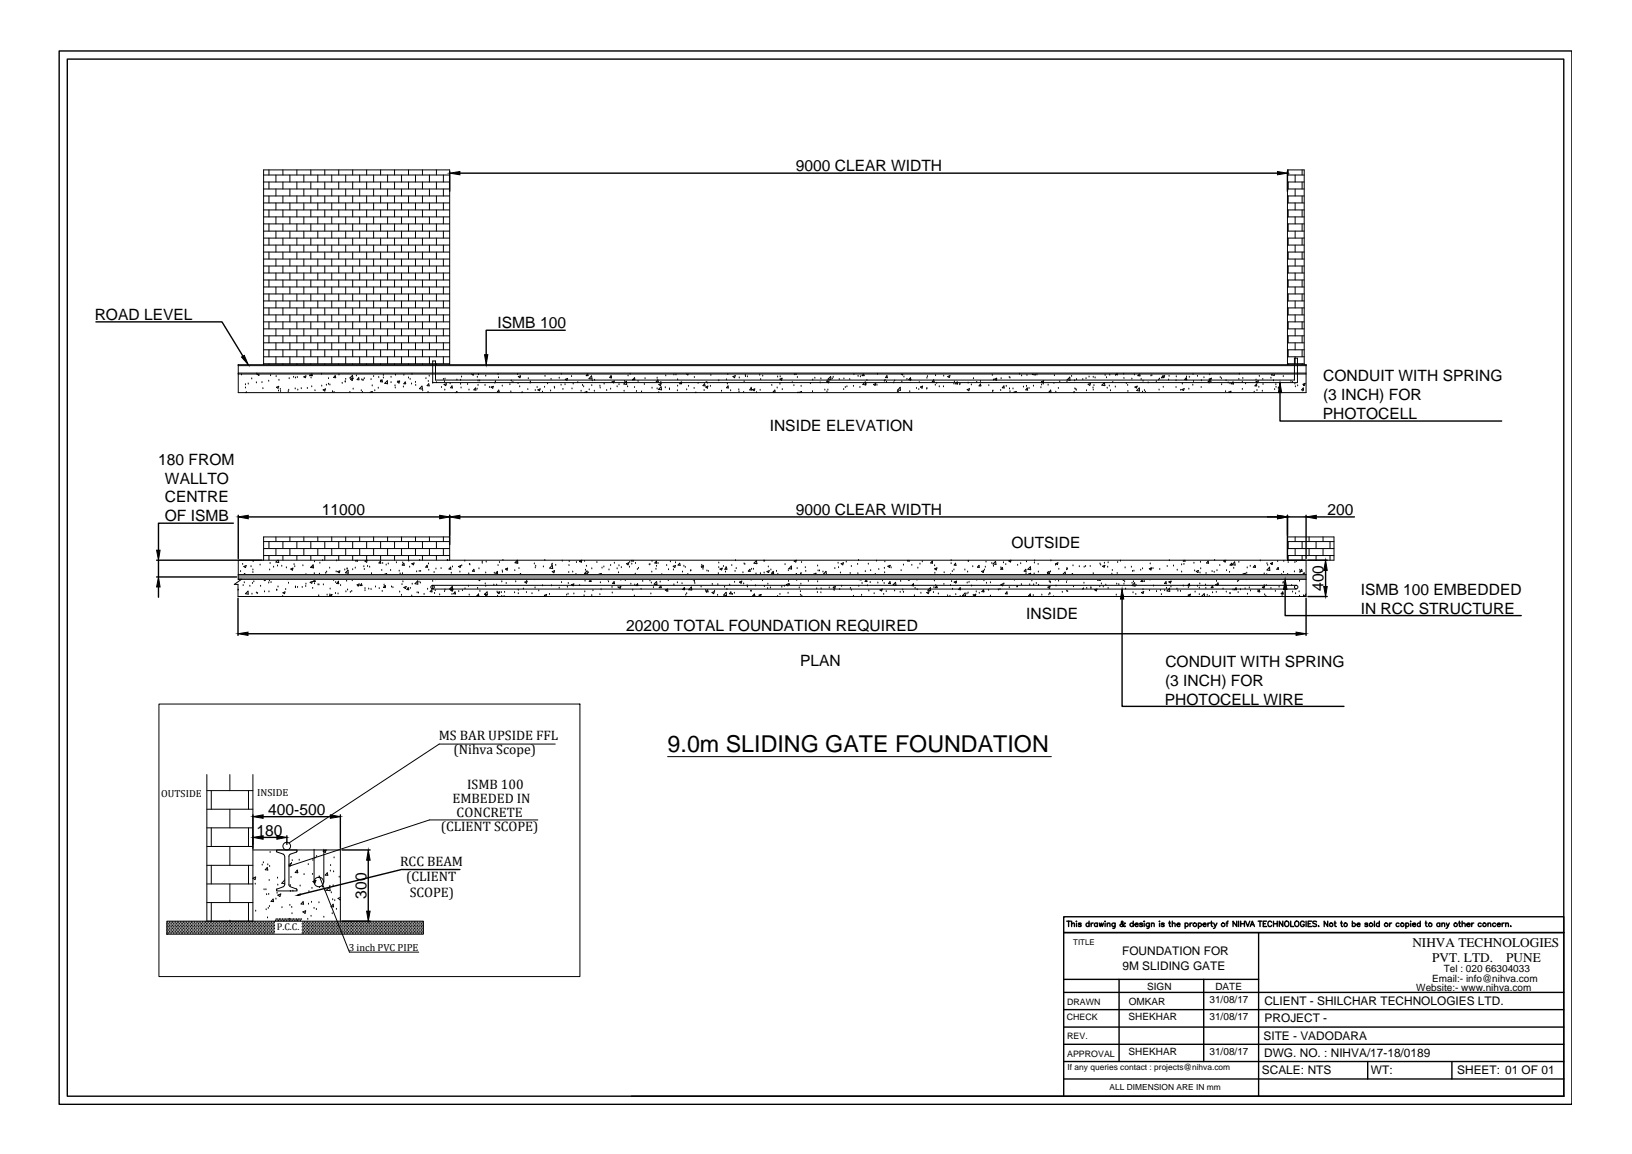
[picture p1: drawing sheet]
<svg xmlns="http://www.w3.org/2000/svg" width="297mm" height="210mm" viewBox="0 0 297 210" stroke-linecap="round" stroke-linejoin="round" font-family="sans-serif">
<defs><g id="words">
<text font-size="4.2" x="121.5" y="136.7">9.0m SLIDING GATE FOUNDATION</text>
<g font-size="2.8">
<text x="144.8" y="31.1">9000 CLEAR WIDTH</text>
<text x="17.2" y="58.2">ROAD LEVEL</text>
<text x="90.6" y="59.7">ISMB 100</text>
<text x="240.8" y="69.4">CONDUIT WITH SPRING</text>
<text x="240.8" y="76.2">PHOTOCELL</text>
<text x="240.8" y="72.8">(3 INCH) FOR</text>
<text x="140.1" y="78.4">INSIDE ELEVATION</text>
<text x="28.8" y="84.5">180 FROM</text>
<text x="30" y="88">WALLTO</text>
<text x="30" y="91.4">CENTRE</text>
<text x="30" y="94.8">OF ISMB</text>
<text x="58.6" y="93.7">11000</text>
<text x="144.8" y="93.7">9000 CLEAR WIDTH</text>
<text x="241.6" y="93.7">200</text>
<text x="184.1" y="99.7">OUTSIDE</text>
<text x="240.9" y="107.5" transform="rotate(-90 240.9 107.5)">400</text>
<text x="186.8" y="112.5">INSIDE</text>
<text x="247.7" y="108.2">ISMB 100 EMBEDDED</text>
<text x="247.7" y="111.6">IN RCC STRUCTURE</text>
<text x="114" y="114.8">20200 TOTAL FOUNDATION REQUIRED</text>
<text x="145.6" y="121.2">PLAN</text>
<text x="212.1" y="124.7">(3 INCH) FOR</text>
<text x="212.1" y="121.3">CONDUIT WITH SPRING</text>
<text x="212" y="128.1">PHOTOCELL WIRE</text>
<text x="48.8" y="148.2">400-500</text>
<text x="46.7" y="152">180</text>
<text x="66.7" y="163.4" transform="rotate(-90 66.7 163.4)">300</text>
</g>
<g font-size="2.5">
<text x="79.9" y="134.6">MS BAR UPSIDE FFL</text>
<text x="82.6" y="137.2">(Nihva Scope)</text>
<text x="85" y="143.5">ISMB 100</text>
<text x="82.4" y="146">EMBEDED IN</text>
<text x="83.1" y="148.5">CONCRETE</text>
<text x="80.2" y="151.1">(CLIENT SCOPE)</text>
<text x="72.8" y="157.4">RCC BEAM</text>
<text x="73.9" y="160.3">(CLIENT</text>
<text x="74.6" y="163.2">SCOPE)</text>
</g>
<g font-size="2.4">
<text x="257.1" y="172.2">NIHVA TECHNOLOGIES</text>
<text x="260.7" y="174.9">PVT. LTD.</text>
<text x="274.2" y="174.9">PUNE</text>
</g>
<g font-size="2.2">
<text x="204.2" y="173.8">FOUNDATION FOR</text>
<text x="204.3" y="176.4">9M SLIDING GATE</text>
<text x="230.1" y="182.9">CLIENT - SHILCHAR TECHNOLOGIES LTD.</text>
<text x="230.2" y="186">PROJECT -</text>
<text x="230" y="189.1">SITE - VADODARA</text>
<text x="229.7" y="195.4">SCALE: NTS</text>
<text x="230.1" y="192.3">DWG. NO. : NIHVA/17-18/0189</text>
<text x="249.5" y="195.4">WT:</text>
<text x="265.2" y="195.4">SHEET: 01 OF 01</text>
</g>
<g font-size="1.9">
<text x="29.4" y="145">OUTSIDE</text>
<text x="46.8" y="144.9">INSIDE</text>
<text x="63.5" y="172.9">3 inch PVC PIPE</text>
</g>
<g font-size="1.8">
<text x="50.4" y="169.2">P.C.C.</text>
<text x="260.7" y="178.6">Email:- info@nihva.com</text>
<text x="262.8" y="176.8">Tel : 020 66304033</text>
<text x="205.4" y="185.5">SHEKHAR</text>
<text x="205.5" y="182.8">OMKAR</text>
<text x="208.8" y="180">SIGN</text>
<text x="220.1" y="182.4">31/08/17</text>
<text x="220.1" y="185.5">31/08/17</text>
<text x="221.2" y="180">DATE</text>
<text x="257.8" y="180.3">Website:- www.nihva.com</text>
<text x="205.4" y="191.8">SHEKHAR</text>
<text x="220.1" y="191.9">31/08/17</text>
</g>
<g font-size="1.6">
<text x="194.2" y="185.5">CHECK</text>
<text x="194.2" y="182.8">DRAWN</text>
<text x="194.2" y="189.1">REV.</text>
<text x="194.2" y="192.2">APPROVAL</text>
</g>
<g font-size="1.5">
<text x="194.3" y="194.7">If any queries contact : projects@nihva.com</text>
<text x="201.9" y="198.3">ALL DIMENSION ARE IN mm</text>
</g>
<text font-size="1.4" x="195.3" y="171.8">TITLE</text>
</g></defs>
<!-- layer: 0 -->
<g fill="none" stroke="#000" stroke-width=".18">
<path d="M48 31.8h33.8M48 33.1h33.8M48 34.4h33.8M48 35.6h33.8M48 36.9h33.8M48 38.2h33.8M48 39.5h33.8M49 30.9v.9M49 33.1v1.3M49 35.6v1.3M49 38.2v1.3M50.2 31.8v1.3"/>
<path d="M50.2 34.4v1.2M50.2 36.9v1.3M50.2 39.5v1.2M51.5 30.9v.9M51.5 33.1v1.3M51.5 35.6v1.3M51.5 38.2v1.3M52.8 31.8v1.3M52.8 34.4v1.2M52.8 36.9v1.3M52.8 39.5v1.2M54 30.9v.9"/>
<path d="M54 33.1v1.3M54 35.6v1.3M54 38.2v1.3M55.3 31.8v1.3M55.3 34.4v1.2M55.3 36.9v1.3M55.3 39.5v1.2M56.6 30.9v.9M56.6 33.1v1.3M56.6 35.6v1.3M56.6 38.2v1.3M57.8 31.8v1.3"/>
<path d="M57.8 34.4v1.2M57.8 36.9v1.3M57.8 39.5v1.2M59.1 30.9v.9M59.1 33.1v1.3M59.1 35.6v1.3M59.1 38.2v1.3M60.4 31.8v1.3M60.4 34.4v1.2M60.4 36.9v1.3M60.4 39.5v1.2M61.7 30.9v.9"/>
<path d="M61.7 33.1v1.3M61.7 35.6v1.3M61.7 38.2v1.3M62.9 31.8v1.3M62.9 34.4v1.2M62.9 36.9v1.3M62.9 39.5v1.2M64.2 30.9v.9M64.2 33.1v1.3M64.2 35.6v1.3M64.2 38.2v1.3M65.5 31.8v1.3"/>
<path d="M65.5 34.4v1.2M65.5 36.9v1.3M65.5 39.5v1.2M66.7 30.9v.9M66.7 33.1v1.3M66.7 35.6v1.3M66.7 38.2v1.3M68 31.8v1.3M68 34.4v1.2M68 36.9v1.3M68 39.5v1.2M69.3 30.9v.9"/>
<path d="M69.3 33.1v1.3M69.3 35.6v1.3M69.3 38.2v1.3M70.5 31.8v1.3M70.5 34.4v1.2M70.5 36.9v1.3M70.5 39.5v1.2M71.8 30.9v.9M71.8 33.1v1.3M71.8 35.6v1.3M71.8 38.2v1.3M73.1 31.8v1.3"/>
<path d="M73.1 34.4v1.2M73.1 36.9v1.3M73.1 39.5v1.2M74.4 30.9v.9M74.4 33.1v1.3M74.4 35.6v1.3M74.4 38.2v1.3M75.6 31.8v1.3M75.6 34.4v1.2M75.6 36.9v1.3M75.6 39.5v1.2M76.9 30.9v.9"/>
<path d="M76.9 33.1v1.3M76.9 35.6v1.3M76.9 38.2v1.3M78.2 31.8v1.3M78.2 34.4v1.2M78.2 36.9v1.3M78.2 39.5v1.2M79.4 30.9v.9M79.4 33.1v1.3M79.4 35.6v1.3M79.4 38.2v1.3M80.7 31.8v1.3"/>
<path d="M80.7 34.4v1.2M80.7 36.9v1.3M80.7 39.5v1.2M234.3 31.8h3.1M234.3 33.1h3.1M234.3 34.4h3.1M234.3 35.6h3.1M234.3 36.9h3.1M234.3 38.2h3.1M234.3 39.5h3.1M234.5 30.9v.9M234.5 33.1v1.3"/>
<path d="M234.5 35.6v1.3M234.5 38.2v1.3M235.7 31.8v1.3M235.7 34.4v1.2M235.7 36.9v1.3M235.7 39.5v1.2M237 30.9v.9M237 33.1v1.3M237 35.6v1.3M237 38.2v1.3M48 40.7h33.8M48 42h33.8"/>
<path d="M48 43.3h33.8M48 44.6h33.8M48 45.8h33.8M48 47.1h33.8M48 48.4h33.8M48 49.7h33.8M48 50.9h33.8M48 52.2h33.8M48 53.5h33.8M48 54.7h33.8M48 56h33.8M48 57.3h33.8"/>
<path d="M48 58.5h33.8M48 59.8h33.8M49 40.7v1.3M49 43.3v1.3M49 45.8v1.3M49 48.4v1.3M49 50.9v1.3M49 53.5v1.2M49 56v1.3M49 58.5v1.3M50.2 42v1.3M50.2 44.6v1.2"/>
<path d="M50.2 47.1v1.3M50.2 49.7v1.2M50.2 52.2v1.3M50.2 54.7v1.3M50.2 57.3v1.2M50.2 59.8v1.3M51.5 40.7v1.3M51.5 43.3v1.3M51.5 45.8v1.3M51.5 48.4v1.3M51.5 50.9v1.3M51.5 53.5v1.2"/>
<path d="M51.5 56v1.3M51.5 58.5v1.3M52.8 42v1.3M52.8 44.6v1.2M52.8 47.1v1.3M52.8 49.7v1.2M52.8 52.2v1.3M52.8 54.7v1.3M52.8 57.3v1.2M52.8 59.8v1.3M54 40.7v1.3M54 43.3v1.3"/>
<path d="M54 45.8v1.3M54 48.4v1.3M54 50.9v1.3M54 53.5v1.2M54 56v1.3M54 58.5v1.3M55.3 42v1.3M55.3 44.6v1.2M55.3 47.1v1.3M55.3 49.7v1.2M55.3 52.2v1.3M55.3 54.7v1.3"/>
<path d="M55.3 57.3v1.2M55.3 59.8v1.3M56.6 40.7v1.3M56.6 43.3v1.3M56.6 45.8v1.3M56.6 48.4v1.3M56.6 50.9v1.3M56.6 53.5v1.2M56.6 56v1.3M56.6 58.5v1.3M57.8 42v1.3M57.8 44.6v1.2"/>
<path d="M57.8 47.1v1.3M57.8 49.7v1.2M57.8 52.2v1.3M57.8 54.7v1.3M57.8 57.3v1.2M57.8 59.8v1.3M59.1 40.7v1.3M59.1 43.3v1.3M59.1 45.8v1.3M59.1 48.4v1.3M59.1 50.9v1.3M59.1 53.5v1.2"/>
<path d="M59.1 56v1.3M59.1 58.5v1.3M60.4 42v1.3M60.4 44.6v1.2M60.4 47.1v1.3M60.4 49.7v1.2M60.4 52.2v1.3M60.4 54.7v1.3M60.4 57.3v1.2M60.4 59.8v1.3M61.7 40.7v1.3M61.7 43.3v1.3"/>
<path d="M61.7 45.8v1.3M61.7 48.4v1.3M61.7 50.9v1.3M61.7 53.5v1.2M61.7 56v1.3M61.7 58.5v1.3M62.9 42v1.3M62.9 44.6v1.2M62.9 47.1v1.3M62.9 49.7v1.2M62.9 52.2v1.3M62.9 54.7v1.3"/>
<path d="M62.9 57.3v1.2M62.9 59.8v1.3M64.2 40.7v1.3M64.2 43.3v1.3M64.2 45.8v1.3M64.2 48.4v1.3M64.2 50.9v1.3M64.2 53.5v1.2M64.2 56v1.3M64.2 58.5v1.3M65.5 42v1.3M65.5 44.6v1.2"/>
<path d="M65.5 47.1v1.3M65.5 49.7v1.2M65.5 52.2v1.3M65.5 54.7v1.3M65.5 57.3v1.2M65.5 59.8v1.3M66.7 40.7v1.3M66.7 43.3v1.3M66.7 45.8v1.3M66.7 48.4v1.3M66.7 50.9v1.3M66.7 53.5v1.2"/>
<path d="M66.7 56v1.3M66.7 58.5v1.3M68 42v1.3M68 44.6v1.2M68 47.1v1.3M68 49.7v1.2M68 52.2v1.3M68 54.7v1.3M68 57.3v1.2M68 59.8v1.3M69.3 40.7v1.3M69.3 43.3v1.3"/>
<path d="M69.3 45.8v1.3M69.3 48.4v1.3M69.3 50.9v1.3M69.3 53.5v1.2M69.3 56v1.3M69.3 58.5v1.3M70.5 42v1.3M70.5 44.6v1.2M70.5 47.1v1.3M70.5 49.7v1.2M70.5 52.2v1.3M70.5 54.7v1.3"/>
<path d="M70.5 57.3v1.2M70.5 59.8v1.3M71.8 40.7v1.3M71.8 43.3v1.3M71.8 45.8v1.3M71.8 48.4v1.3M71.8 50.9v1.3M71.8 53.5v1.2M71.8 56v1.3M71.8 58.5v1.3M73.1 42v1.3M73.1 44.6v1.2"/>
<path d="M73.1 47.1v1.3M73.1 49.7v1.2M73.1 52.2v1.3M73.1 54.7v1.3M73.1 57.3v1.2M73.1 59.8v1.3M74.4 40.7v1.3M74.4 43.3v1.3M74.4 45.8v1.3M74.4 48.4v1.3M74.4 50.9v1.3M74.4 53.5v1.2"/>
<path d="M74.4 56v1.3M74.4 58.5v1.3M75.6 42v1.3M75.6 44.6v1.2M75.6 47.1v1.3M75.6 49.7v1.2M75.6 52.2v1.3M75.6 54.7v1.3M75.6 57.3v1.2M75.6 59.8v1.3M76.9 40.7v1.3M76.9 43.3v1.3"/>
<path d="M76.9 45.8v1.3M76.9 48.4v1.3M76.9 50.9v1.3M76.9 53.5v1.2M76.9 56v1.3M76.9 58.5v1.3M78.2 42v1.3M78.2 44.6v1.2M78.2 47.1v1.3M78.2 49.7v1.2M78.2 52.2v1.3M78.2 54.7v1.3"/>
<path d="M78.2 57.3v1.2M78.2 59.8v1.3M79.4 40.7v1.3M79.4 43.3v1.3M79.4 45.8v1.3M79.4 48.4v1.3M79.4 50.9v1.3M79.4 53.5v1.2M79.4 56v1.3M79.4 58.5v1.3M80.7 42v1.3M80.7 44.6v1.2"/>
<path d="M80.7 47.1v1.3M80.7 49.7v1.2M80.7 52.2v1.3M80.7 54.7v1.3M80.7 57.3v1.2M80.7 59.8v1.3M234.3 40.7h3.1M234.3 42h3.1M234.3 43.3h3.1M234.3 44.6h3.1M234.3 45.8h3.1M234.3 47.1h3.1"/>
<path d="M234.3 48.4h3.1M234.3 49.7h3.1M234.3 50.9h3.1M234.3 52.2h3.1M234.3 53.5h3.1M234.3 54.7h3.1M234.3 56h3.1M234.3 57.3h3.1M234.3 58.5h3.1M234.3 59.8h3.1M234.5 40.7v1.3M234.5 43.3v1.3"/>
<path d="M234.5 45.8v1.3M234.5 48.4v1.3M234.5 50.9v1.3M234.5 53.5v1.2M234.5 56v1.3M234.5 58.5v1.3M235.7 42v1.3M235.7 44.6v1.2M235.7 47.1v1.3M235.7 49.7v1.2M235.7 52.2v1.3M235.7 54.7v1.3"/>
<path d="M235.7 57.3v1.2M235.7 59.8v1.3M237 40.7v1.3M237 43.3v1.3M237 45.8v1.3M237 48.4v1.3M237 50.9v1.3M237 53.5v1.2M237 56v1.3M237 58.5v1.3M43.4 66.3h194.3v5.1h-194.3zM43.4 66.5h194.3"/>
<path d="M43.4 68h194.3M43.4 67.9h194.3M44 68.2h.1M44.7 70h.1M44.7 70.6h.1M44.7 71.4l.1-.1v.1M45.2 69.9h.1M45.8 68.9h.1M46.7 69.6h.1M46.8 68h.1M46.8 68l.2 .2 .1-.2M47.1 68.3h.1"/>
<path d="M47.7 69.6h.1M47.9 70.7h.1M48 66.3v-35.4h33.8v35.4M48 61.1h33.8M48 62.4h33.8M48 63.6h33.8M48 64.9h33.8M48 66.2h33.8M48.9 69.3h.1M49 61.1v1.3M49 63.6v1.3M49 66.2v.1"/>
<path d="M49.2 68.3h.1M50.2 62.4v1.2M50.2 64.9v1.3M50.3 68.5h.1M50.3 70.4l.4-.1-.1 .3zM50.7 71.1h.1M50.8 69.2h.1M51 70.8h.1M51.1 71.2h.1M51.5 61.1v1.3M51.5 63.6v1.3M51.5 66.2v.1"/>
<path d="M52.5 71.2h.1M52.5 71h.1M52.6 68.9h.1M52.8 62.4v1.2M52.8 64.9v1.3M53.4 68.6h.1M53.7 70.7h.1M53.8 68.7h.1M54 61.1v1.3M54 63.6v1.3M54 66.2v.1M54.1 68.7h.1"/>
<path d="M54.2 71h.1M54.8 70.7h.1M55.3 62.4v1.2M55.3 64.9v1.3M55.6 68.7l-.3-.2 .4-.1-.1 .3M55.9 70.7h.1M56.4 68.4h.1M56.6 61.1v1.3M56.6 63.6v1.3M56.6 66.2v.1M56.6 68.7h.1M56.7 68l-.2 .3h.3v-.3"/>
<path d="M56.7 70.4h.1M56.8 68.4h.1M57.3 71.1h.1M57.8 62.4v1.2M57.8 64.9v1.3M58.5 68.1h.1M58.6 70.2h.1M58.8 70.9l.4-.2-.1 .4zM59.1 61.1v1.3M59.1 63.6v1.3M59.1 66.2v.1M59.4 70.1h.1"/>
<path d="M59.8 69.9h.1M59.8 68.9h.1M60 70h.1M60.4 62.4v1.2M60.4 64.9v1.3M60.5 71.2h.1M60.8 71.4h.1M61 68.3l.1 .4h-.4zM61.7 61.1v1.3M61.7 63.6v1.3M61.7 66.2v.1M61.7 68.2h.1"/>
<path d="M62.3 69.7h.1M62.8 69.5h.1M62.9 69h.1M62.9 62.4v1.2M62.9 64.9v1.3M63.7 71.4h.1M63.8 69l.4-.2-.1 .4zM64.1 68.3l-.4 .4 .5 .1M64.1 68.2l.1 .6M64.2 61.1v1.3M64.2 63.6v1.3M64.2 66.2v.1"/>
<path d="M64.3 70.8h.1M64.9 68.4h.1M65.3 68.7v.4l-.3-.1zM65.5 62.4v1.2M65.5 64.9v1.3M65.8 71.1h.1M65.8 69.1h.1M66 71.4h.1M66.1 69.2h.1M66.1 69.1h.1M66.3 68.9h.1M66.7 61.1v1.3"/>
<path d="M66.7 63.6v1.3M66.7 66.2v.1M67.4 71.4h-.1l.4-.2v.2M67.5 69h.1M67.7 70.2h.1M68 68.5h.1M68 62.4v1.2M68 64.9v1.3M68.2 71.1h.1M68.8 70.6h.1M68.9 68.7h.1M69.3 69.3h.1"/>
<path d="M69.3 61.1v1.3M69.3 63.6v1.3M69.3 66.2v.1M69.5 69.1l.1 .4-.4-.1zM69.8 68.7h.1M69.8 68.3h.1M70 69.7l.5-.4v.5zM70.5 62.4v1.2M70.5 64.9v1.3M71.2 68.6h.1M71.2 69.6h.1M71.8 61.1v1.3"/>
<path d="M71.8 63.6v1.3M71.8 66.2v.1M71.9 70.2h.1M71.9 70.6h.1M72 68.2h.1M72.3 69.5l.4-.2-.1 .4zM72.4 69.4h.1M73.1 62.4v1.2M73.1 64.9v1.3M73.4 70.4h.1M73.5 68.2h.1M73.8 69.5v.3h-.3z"/>
<path d="M74.4 68.7h.1M74.4 61.1v1.3M74.4 63.6v1.3M74.4 66.2v.1M74.6 69h.1M74.9 69.9h.1M75 68.1h.1M75.6 69.6h.1M75.6 62.4v1.2M75.6 64.9v1.3M75.7 70.1h.1M76.3 70.7l.5-.5 .1 .6z"/>
<path d="M76.9 61.1v1.3M76.9 63.6v1.3M76.9 66.2v.1M76.9 71.1h.1M77.5 68.9h.1M77.9 71.4h.1M77.9 69.4h.1M78 69.8l.1 .4-.4-.1zM78.1 68.4h.1M78.2 62.4v1.2M78.2 64.9v1.3M78.8 69.7h.1"/>
<path d="M78.8 65.7h.5v3.4h156.3v-3.9h.5v4.4h-157.3zM79.4 69.6h.1M79.4 61.1v1.3M79.4 63.6v1.3M79.4 66.2v.1M80.4 70.5h.1M80.7 69h.1M80.7 62.4v1.2M80.7 64.9v1.3M80.8 69.9l.5-.1-.2 .3zM80.9 69.4h.1M81 71h.1"/>
<path d="M81 69h.1M81.9 69.8h.1M82.3 70.2l.1 .4-.4-.1zM82.9 71.4l.3-.2v.2M83.2 69.1h.1M83.8 69.2h.1M83.8 69.9h.1M83.9 70.6h.1M84 68.6h.1M85.1 69.9h.1M85.4 71h.1M85.8 68l.3 .2 .1-.2"/>
<path d="M86.5 70.6l.1 .4-.4-.1zM86.8 70.8h.1M86.9 68.6h.1M87 70.1h.1M87 69.3h.1M87.1 68.2h.1M87.3 69.3h.1M88.3 70.1h.1M88.4 68.4h.1M89.1 70.5h.1M89.4 70.4l.4-.1-.1 .3zM90.1 69.7h.1"/>
<path d="M90.2 69.4h.1M90.6 68.1h.1M90.7 68.7h.1M90.8 71l.1 .3h-.4zM91.4 70.2h.1M92.8 70h.1M93 71.3h.1M93.1 69.3h.1M93.4 69.6h.1M94.2 68.1h.1M94.3 69.8h.1M94.3 68.5l.5-.1-.2 .3z"/>
<path d="M94.6 70.4h.1M94.9 71.4l.2-.1v.1M96.1 70.9h.1M96.2 68.9h.1M96.5 69.7h.1M96.5 69.5h.1M97.4 71h.1M97.8 70.5h.1M97.9 70.9l.4-.2-.1 .4zM98.7 71.3h.1M99.1 70.4h.1M99.2 68.5h.1"/>
<path d="M99.7 69.8h.1M100.2 71.1h.1M100.3 69h.1M100.9 70.4h.1M100.9 70.6h.1M101.8 68.8h.1M102.1 70.1h.1M102.2 68.1h.1M102.5 70.8h.1M102.8 70h.1M102.9 69l.4-.2-.1 .4zM104 68.5h.1"/>
<path d="M104.1 70.7h.1M104.3 69.9h.1M105.2 69.6h.1M105.8 71.2h.1M106 70.1h.1M106.2 70.4h.1M106.5 71.4h-.1l.4-.2-.1 .2M106.9 68l-.2 .3h.3v-.3M107.2 70.9h.1M107.7 68.4l.1 .5h-.6zM107.7 70.1h.1M107.8 69.3h.1"/>
<path d="M108.2 71.2h.1M108.2 69.2h.1M109.2 70.2h.1M109.2 70.6h.1M110 69.9h.1M110.4 71h.1M111.1 70.8h.1M111.2 68.8h.1M111.2 68.3l.1 .4h-.3zM111.3 68.7h.1M111.4 69.5l.4-.2-.1 .3zM112.3 70.4h.1"/>
<path d="M112.7 70h.1M113.6 71.2h.1M113.7 69.4h.1M114 69.3l-.4 .6h.5l-.1-.6M114.2 70.4h.1M114.3 68.4h.1M114.7 68.1h.1M115.2 69.2h.1M115.5 70.5h.1M115.5 68.7v.4l-.3-.1zM115.8 71.2h.1M116.1 69.4h.1"/>
<path d="M116.8 71.3h.1M117.3 69.9h.1M117.4 68.9h.1M118.7 70.6h.1M119.6 70.7h.1M119.6 68.8h.1M119.7 69.1l.1 .4-.4-.1zM119.9 70.8l.4-.4 .1 .5zM119.9 71.4h.1M119.9 69.9l.4-.1-.1 .3zM120.3 69.6h.1M121.1 70.5h.1"/>
<path d="M121.2 68.4h.1M121.8 70.7h.1M121.8 70.9h.1M122.7 68.2h.1M123 68.2h.1M123.3 71.1h.1M123.3 69.1h.1M123.3 70.2h.1M124 69.5l.1 .3h-.4zM124.9 68l.3 .2v-.2M125 70.9h.1M125.3 70.3h.1"/>
<path d="M126.3 70.7h.1M126.4 68.7h.1M126.6 71.3l-.1 .1M126.7 71.3v.1M127.1 69.7h.1M128.2 71h.1M128.2 69.8l.1 .4-.4-.1zM128.5 70.4l.3-.2-.1 .4zM128.5 69.6h.1M128.8 69.7h.1M129.3 70.3h.1M129.4 68.3h.1"/>
<path d="M130.8 69.3h.1M131.3 71.2h.1M132.2 69.1h.1M132.4 69.9h.1M132.5 68.1h.1M132.5 70.2l.1 .4-.4-.1zM133 71.1h.1M133.4 68.5l.4-.2-.1 .4zM134.5 70.9h.1M134.5 71.3h.1M134.5 68.7h.1M135.4 71.4h.1"/>
<path d="M135.4 69.4h.1M135.7 68.3h.1M135.7 68.5h.1M136 68.5h.1M136.7 70.6h.1M136.8 70.6v.4l-.3-.1zM137 70.9l.4-.2-.1 .4zM137.7 71.4h.1M138.3 68.2h.1M138.4 71h.1M138.4 69h.1M138.8 68.4h.1"/>
<path d="M140.5 70.1h.1M141 71l.1 .3h-.4zM141.4 70.6h.1M141.5 68.6h.1M142 69.9h.1M142 69l.3-.2v.4zM142 68.5h.1M142.4 70.9h.1M144.2 69.6h.1M144.5 70.1h.1M144.6 68.2h.1M144.8 68h.1"/>
<path d="M145.1 68.7h.1M145.2 71.4h.1M145.6 71.4h-.1l.4-.2-.1 .2M145.8 70.3h.1M147.5 69.8h.1M147.9 71.2h.1M147.9 69.1h.1M148.3 68.8h.1M149.3 69.6h.1M149.4 68.9h.1M150.1 71h.1M150.5 69.4l.4-.1-.1 .3z"/>
<path d="M150.5 71.3h.1M150.6 69.3h.1M150.7 71h.1M150.7 69l.5-.5v.5zM151.5 68.9h.1M151.7 68.6h.1M152.8 69h.1M153.6 70.9h.1M153.6 68.9h.1M153.9 70.5h.1M154.1 70.4h.1M154.7 69h.1"/>
<path d="M155.3 70.3h.1M155.4 68.2h.1M156.2 68.5h.1M156.5 70.5h.1M156.6 68.5h.1M157 69.9l.5-.4 .1 .5-.5-.1M157.2 68l-.3 .3h.4l-.1-.3M157.6 70h.1M157.6 69.8h.1M157.8 69.2h.1M159 69.9l.4-.1-.1 .3zM159.6 70.1h.1"/>
<path d="M159.7 68.1h.1M161 69.3h.1M161.1 69.2h.1M161.3 69.5h.1M161.4 68.3l.1 .4h-.3zM162.7 69.6h.1M162.8 69.3h.1M163.3 71.2h.1M163.5 71.3h.1M163.8 70.4l.1 .6h-.5zM164 68l.3 .2v-.2M164.1 69.5h.1"/>
<path d="M164.5 68.6h.1M165.1 69h.1M165.6 71.2h.1M165.7 69.3h.1M165.7 68.7l.1 .4-.4-.1zM166.8 70.7h.1M167.2 70.9h.1M167.3 69.6h.1M167.5 70.4l.4-.2-.1 .4zM168.7 70.8h.1M168.7 68.8h.1M168.7 70.7h.1"/>
<path d="M168.8 68.5h.1M169.9 69.1l.1 .4-.3-.1zM170.2 70.1h.1M170.3 68.3h.1M170.5 69.7h.1M171 70.4h.1M171.7 70.4h.1M171.8 68.4h.1M172.5 68.5l.4-.2-.1 .4zM173.6 69.9h.1M173.7 69.5h.1M174.2 69.5l.1 .4-.4-.1z"/>
<path d="M174.7 70h.1M174.7 69.9h.1M176 70.9l.5-.2-.2 .4zM176.2 69.7h.1M176.8 70h.1M177.2 68.9h.1M177.8 69.6h.1M178.4 69.4h.1M178.4 69.9l.1 .3h-.3zM180 70.1h.1M180.6 68.3h.1M180.7 71.2h.1"/>
<path d="M180.7 71.1h.1M180.8 69.1h.1M181 69l.4-.2-.1 .4zM182.1 71h.1M182.2 68.9h.1M182.7 70.2l.1 .4-.4-.1zM183.1 70.3h.1M183.7 68.7h.1M183.7 70.7h.1M183.8 68.7h.1M183.8 71.2h.1M184.4 70.7h.1"/>
<path d="M184.7 71.4l-.2-.1 .5-.1-.1 .2M185.6 68.1h.1M185.9 68.4h.1M186.3 70.4h.1M186.8 70.3h.1M186.9 68.3h.1M187 70.6v.4l-.3-.1zM187.3 70.7h.1M188 68l-.1 .1 .5 .1v-.2M188.1 70.2h.1M188.7 68.2h.1M189.5 70.5h.1"/>
<path d="M189.5 69.4l.5-.1-.2 .3zM189.6 70h.1M189.9 69.9h.1M190.8 70.1h.1M191.2 71l.1 .3h-.4zM191.8 69.7h.1M191.9 68.3h.1M192.2 71.3h.1M192.6 70.7h.1M192.9 69.5h.1M194.2 69.5h.1M194.7 68.6v.6l-.5-.1 .5-.5"/>
<path d="M195 68.5h.1M195.4 71.4h.1M195.5 71.4h.1M195.6 69.3h.1M195.6 70.7h.1M195.8 70.8h.1M195.9 71h.1M195.9 69h.1M197.1 69h.1M197.7 68.9h.1M197.8 71.1h.1M198 69.9l.5-.1-.2 .3z"/>
<path d="M198.2 68.6h.1M198.9 70.6h.1M199 68.6h.1M199 71h.1M199.1 70.1h.1M199.3 68.7h.1M200.5 70.1l.5-.5 .1 .5zM201.1 68.3h.1M201.4 68.7h.1M201.5 70.6h.1M201.9 70.2h.1M202 68.2h.1"/>
<path d="M202.1 71.1h.1M202.5 69.6h.1M203 70.4h.1M203 68.3h.1M203.1 68l.2 .2 .1-.2M203.3 68.1h.1M204.5 68.1h.1M204.6 68.8h.1M205 69.8h.1M205.2 70.1h.1M205.3 71.2h.1M206 69h.1"/>
<path d="M206.5 68.2h.1M206.6 70.4l.4-.2-.1 .4zM206.9 71l.5-.4v.5zM207.4 68l-.3 .3 .4 .1-.1-.4M207.7 69h.1M208 71.3h.1M208 69.3h.1M208.3 71h.1M208.5 71.3h.1M209 69.6h.1M209.5 68.4h.1M209.6 68.3h.1"/>
<path d="M210.5 69.4h.1M210.9 69.1h.1M211 71h.1M211 69h.1M211.6 68.5l.4-.2-.1 .4zM211.7 68.4v.3h-.3zM211.7 70.4h.1M212.7 69.1h.1M212.8 68.5h.1M214.1 70.5h.1M214.1 69.3h.1M214.1 68.5h.1"/>
<path d="M214.9 71h.1M215.1 70.9l.4-.2-.1 .3zM215.2 69.9h.1M215.9 68.7l.1 .4-.4-.1zM216 68.6h.1M216.4 70.8h.1M216.5 68.6h.1M217.1 70.1h.1M217.1 68.1h.1M217.2 69.4h.1M217.9 68.5h.1M218.6 70.5h.1"/>
<path d="M218.7 69.3h.1M219.1 68.7h.1M220.1 69.7h.1M220.1 69l.4-.2-.1 .3zM220.2 68.2h.1M220.2 69.1v.4l-.3-.1zM220.4 69.5h.1M222.1 68.7h.1M222.3 68.9h.1M222.3 70h.1M223.1 71.2h.1M223.2 69.3h.1"/>
<path d="M223.5 69.6h.1M223.8 71.4l-.2-.1 .4-.1v.2M223.9 69.8h.1M224.4 69.5l.1 .4-.4-.1zM225.5 69h.1M225.6 68.1h.1M226.1 70.8h.1M226.1 69.5h.1M226.2 68.8h.1M226.7 69.8h.1M228.3 71.3h.1M228.6 69.1h.1"/>
<path d="M228.6 69.4l.4-.1-.1 .3zM228.7 69.9v.3h-.3zM228.8 71h.1M229.1 70.4h.1M229.2 68.5h.1M229.8 71.2h.1M229.8 69h.1M229.9 69.9h.1M231.3 68.8h.1M231.6 68l-.2 .2 .6 .1-.1-.3M231.8 69.3h.1M232 70.9h.1"/>
<path d="M232.2 70h.1M232.3 70.4h.1M232.9 70.2l.1 .4h-.4zM233.1 70.1h.1M233.6 68.5h.1M234.3 66.3v-35.4h3.1v35.4M234.3 61.1h3.1M234.3 62.4h3.1M234.3 63.6h3.1M234.3 64.9h3.1M234.3 66.2h3.1M234.5 61.1v1.3"/>
<path d="M234.5 63.6v1.3M234.5 66.2v.1M235 69.4h.1M235.3 69.6h.1M235.7 69.9h.1M235.7 62.4v1.2M235.7 64.9v1.3M235.8 70.4h.1M236.2 70.2h.1M237 61.1v1.3M237 63.6v1.3M237 66.2v.1"/>
<path d="M237.1 69.9l.4-.2-.1 .4zM237.1 71.1h.1M237.2 70.6l.1 .4-.4-.1zM237.3 70.1h.1M48 98.5h33.8M48 99.8h33.8M49 98.5v1.3M50.2 97.7v.8M50.2 99.8v1.2M51.5 98.5v1.3M52.8 97.7v.8M52.8 99.8v1.2"/>
<path d="M54 98.5v1.3M55.3 97.7v.8M55.3 99.8v1.2M56.6 98.5v1.3M57.8 97.7v.8M57.8 99.8v1.2M59.1 98.5v1.3M60.4 97.7v.8M60.4 99.8v1.2M61.7 98.5v1.3M62.9 97.7v.8M62.9 99.8v1.2"/>
<path d="M64.2 98.5v1.3M65.5 97.7v.8M65.5 99.8v1.2M66.7 98.5v1.3M68 97.7v.8M68 99.8v1.2M69.3 98.5v1.3M70.5 97.7v.8M70.5 99.8v1.2M71.8 98.5v1.3M73.1 97.7v.8M73.1 99.8v1.2"/>
<path d="M74.4 98.5v1.3M75.6 97.7v.8M75.6 99.8v1.2M76.9 98.5v1.3M78.2 97.7v.8M78.2 99.8v1.2M79.4 98.5v1.3M80.7 97.7v.8M80.7 99.8v1.2M234.3 98.5h8.5M234.3 99.8h8.5M234.5 98.5v1.3"/>
<path d="M235.7 97.7v.8M235.7 99.8v1.2M237 98.5v1.3M238.3 97.7v.8M238.3 99.8v1.2M239.5 98.5v1.3M240.8 97.7v.8M240.8 99.8v1.2M242.1 98.5v1.3M43.3 107.2v.2M43.4 104.5h194.3M43.8 104h.1"/>
<path d="M44.2 102.7h.1M44.3 106.5h.1M44.3 104.5l.2-.2 .1 .2M44.4 103l.4-.1-.1 .4zM44.5 106h.1M44.7 108l.4-.5 .1 .6zM45.5 106.6h.1M45.7 103.1h.1M45.9 108.1h.1M45.9 106.1h.1M46 104.1h.1M46 103.7h.1"/>
<path d="M46.1 102.2h.1M46.2 105.8h.1M46.7 107.9h.1M46.9 108h.1M47.3 102.8h.1M47.4 106.6h.1M48 101h33.8M48 101.9v-4.2h33.8v4.2M48 105.4h-.1l.3 .2 .1-.2M48.1 107.7h.1M48.2 105.5h.1M48.9 106h.1"/>
<path d="M49 107.7h.1M49 101v.9M49 105.7h.1M49.1 103.7h.1M49.2 102.5h.1M49.3 106h.1M49.8 103.2h.1M50.4 107.4h.1M50.5 103h.1M50.5 101.9l-.3 .3 .5 .1v-.4M50.6 106.8h.1M51.3 103h.1"/>
<path d="M51.4 108.5h.1M51.5 101v.9M51.5 107.8l.4-.1-.1 .3zM52 107.2h.1M52.1 103.3h.1M52.4 105.5h.1M52.5 106.1h.1M52.8 105.4h.3M52.9 103.5l.4-.2-.1 .4zM53.5 102.7h.1M53.7 103.1h.1M53.8 106.9h.1"/>
<path d="M53.8 106.8h.1M54 101v.9M54.2 106.8h.1M55 106.8h.1M55.1 102.9h.1M55.6 106.7h.1M55.7 104.5h.1M55.7 106.3h.1M56.4 105.9l.5-.2-.2 .4zM56.5 103.2l.5-.5 .1 .6zM56.6 101v.9M56.8 103.2h.1"/>
<path d="M56.9 107h.1M57.2 104.4h.1M57.2 102.2h.1M57.2 106.2h.1M57.3 105.4l.1 .4-.4-.1zM57.9 106.4h.1M58 108.4h.1M58.1 106.4h.1M58.1 104.4h.1M58.2 102.4h.1M58.7 102h.1M58.9 106.4h.1"/>
<path d="M59.1 101v.9M59.3 104.3h.1M59.5 104.1h.1M59.5 108.2h.1M60 103.3h.1M60 108.3l.4-.2-.1 .4zM60 108.2h.1M60.1 107.1h.1M60.7 105.6h.1M61.1 108h.1M61.1 106h.1M61.2 104h.1"/>
<path d="M61.3 102h.1M61.4 104l.5-.2-.2 .4zM61.5 108h.1M61.6 105.8l.1 .4-.4-.1zM61.6 105.9h.1M61.7 101v.9M62 106.5h.1M62.8 103.7h.1M62.9 104.2l.4-.5 .1 .6zM63 107.7h.1M63.1 105.7h.1M63.2 103.5h.1"/>
<path d="M63.3 107.3h.1M63.8 107.7h.1M64 107.6h.1M64.1 105.6h.1M64.2 103.6h.1M64.2 101v.9M64.7 103.3h.1M64.8 101.9l-.1 .1 .4 .1-.1-.2M65 106.4l.4-.2-.1 .4zM65.2 106.6h.1M65.3 105.4h.1M65.8 106.2l.1 .3h-.4z"/>
<path d="M66.2 103.1h.1M66.3 103.6h.1M66.4 107.4h.1M66.4 107.1h.1M66.4 102.1l.4-.2-.1 .4zM66.7 101v.9M66.9 103h.1M67.1 107.1h.1M67.3 103.2h.1M67.5 107.2h.1M67.6 104.4h.1M68.3 106.8h.1"/>
<path d="M69 107.1h.1M69.2 102.1l.1 .3h-.3zM69.3 101v.9M69.5 103.8h.1M69.6 107.6h.1M69.7 102.5h.1M69.9 106.4h.1M70.1 104.5h-.2l.5-.2-.1 .2M70.1 106.5v.4l-.3-.1zM70.2 106.7h.1M70.3 102.8h.1M70.7 102.6h.1"/>
<path d="M71.1 103.8h.1M71.3 106.8h.1M71.5 106.9h.1M71.8 101v.9M72.2 102.4h.1M72.7 103.9h.1M72.7 107.7h.1M72.8 104.4h.1M73.1 108.3h.1M73.2 106.3h.1M73.3 104.4h.1M73.3 102.4h.1"/>
<path d="M73.3 105.8h.1M73.5 102.4l.1 .4h-.4zM73.5 106.8l.4-.1-.1 .4zM74.3 106.9l.1 .4-.3-.1zM74.4 101v.9M74.4 102.1h.1M74.6 103.2h.1M74.7 107h.1M74.9 108.4h.1M74.9 102.5l.5-.1-.2 .3zM75 106.3h.1M75.8 104h.1"/>
<path d="M75.9 107.8h.1M76 105.7v.6l-.5-.1zM76.2 107.9h.1M76.3 105.9h.1M76.3 103.9h.1M76.4 101.9h.1M76.5 106h.1M76.6 103.9h.1M76.9 101v.9M77.2 108.1h.1M77.7 102.8l.1 .4h-.3zM77.8 107.2h.1"/>
<path d="M78 102.6h.1M78 103.7h.1M78.6 107.3v.4l-.3-.1zM78.8 105.7h.1M79 104.1h.1M79.1 108h.1M79.2 107.4h.1M79.3 105.5h.1M79.3 103.5h.1M79.4 101v.9M80 108.2h.1M80.3 103.4h.1"/>
<path d="M80.9 107.6h.1M81 107.3h.1M81.4 101.9h.1M81.5 102h.1M81.8 107.1l.5-.4 .1 .5zM82 103.2l.1 .3h-.4zM82 107.3l.4-.2-.1 .4zM82.1 104.3h.1M82.2 107.1h.1M82.3 108.1h.1M82.4 103.1h.1M82.4 107.4h.1"/>
<path d="M82.8 107.7l.1 .3h-.3zM83.5 103l.4-.1-.2 .3zM83.5 107.6h.1M83.7 104.1h.1M84 102.9h.1M84.2 107.4h.1M84.6 102.1h.1M84.6 107.1h.1M85.3 106.6h.1M85.3 104.4h.1M85.4 108.2h.1M85.4 102.7h.1"/>
<path d="M85.5 102.7h.1M86.2 103.5l.1 .4h-.3zM86.9 107h.1M87.1 108v.4h-.3zM87.1 105.4h-.1l.3 .2 .1-.2M87.2 103.5h.1M87.3 107.6h.1M87.8 102.4h.1M87.8 102.2h.1M88.2 108.1l.5-.4v.5zM88.3 108.2h.1M88.3 106.2h.1"/>
<path d="M88.4 108.3h.1M88.4 104.2h.1M88.4 106.6h.1M88.5 102.2h.1M88.6 108.4h.1M89.9 106.4h.1M90 104.3h.1M90.4 106.4h.1M90.5 107.7h.1M90.5 103.9l.1 .4h-.4zM90.5 107.8l.4-.1-.1 .3zM90.6 108.5h.1"/>
<path d="M90.6 102.9h.1M90.9 102.3h.1M91.2 107.8h.1M91.2 108.5l.1-.1 .1 .1M91.3 105.8h.1M91.4 103.8h.1M91.5 104.1h.1M91.5 101.9h.1M91.8 108.5h.1M91.8 107.7h.1M92 103.5l.4-.2-.1 .4zM92.1 106.1h.1"/>
<path d="M93.7 107.8h.1M93.7 103.8h.1M93.9 105.8h.1M94.1 102.4h.1M94.1 102.3h.1M94.1 101.9l-.4 .5h.5v-.5M94.3 107.4h.1M94.3 108h.1M94.5 103.4h.1M94.6 104.5l.2-.2v.2M95.3 107.1h.1M95.5 105.9l.4-.2-.1 .4z"/>
<path d="M95.8 107.8h.1M95.9 105.6h.1M96.8 108h.1M97.3 102.6h.1M97.3 105.5h.1M97.4 106.9h.1M97.4 103.3h.1M97.5 103h.1M98.1 107.5h.1M98.7 106.6h.1M98.9 103.1h.1M99.1 108.3l.4-.2-.1 .4z"/>
<path d="M99.2 101.9h.1M100 108.1h.1M100.4 106.6h.1M100.4 102.7h.1M100.5 102.6h.1M100.5 102.8l.1 .6-.6-.1zM100.5 104l.4-.2-.1 .4zM101.1 102.8h.1M101.8 107h.1M102.2 106h.1M102.3 102.1h.1M103 105.4h.3"/>
<path d="M103.1 108.2h.1M103.3 106.8h.1M103.4 108.1h.1M103.4 106.1h.1M103.5 104.1h.1M103.6 102.9h.1M103.6 102.2h.1M104 106.3l.5-.1-.2 .4zM104.2 104.1h.1M104.5 108h.1M104.8 104.5h.1M104.9 102.3h.1"/>
<path d="M105.5 102.2h.1M105.5 106.5h.1M105.5 102.1l.4-.2-.1 .4zM106.3 108.4h.1M106.4 102.1h.1M106.4 107.7h.1M106.5 105.7h.1M106.6 103.7h.1M106.7 103h.1M106.8 103.8l-.4 .5 .5 .1v-.6M107.1 104.2h.1M107.5 105.4l.1 .4-.4-.1z"/>
<path d="M107.7 103.5h.1M107.7 108.3h.1M107.9 107.4h.1M108.6 102.3h.1M109.1 104.5l-.1-.1 .4-.1v.2M109.2 108.2h.1M109.3 106h.1M109.4 107.3h.1M109.6 103.3h.1M109.9 103.1h.1M110.6 105.5h.1M110.8 105.8h.1"/>
<path d="M110.8 103.7h.1M111.1 102.9h.1M111.4 106.8h.1M111.4 107.9h.1M111.8 105.8l.1 .4-.4-.1zM111.8 102.4h.1M112.3 103.5h.1M112.5 106.8h.1M112.6 104.2h.1M112.6 106.8l.4-.1-.1 .3zM112.7 102.9h.1M113 105.5h.1"/>
<path d="M113.1 103.3h.1M113.8 105.6h.1M114 102.5l.4-.1-.1 .3zM114.6 103.2h.1M114.6 102.3h.1M114.8 106.3h.1M115 102.6h.1M115 101.9l-.1 .1 .4 .1-.1-.2M115.2 107.4h.1M115.5 108.4h.1M115.5 106.4h.1M115.6 104.4h.1"/>
<path d="M115.7 102.5h.1M116 103.6h.1M116 106.2l.1 .3h-.3zM116.2 103.4h.1M116.7 107.2h.1M117 105.7h.1M118.2 102.7h.1M118.3 102.7h.1M118.3 105.7h.1M118.5 108h.1M118.5 106h.1M118.6 104.1h.1"/>
<path d="M118.7 102.1h.1M118.9 106.9h.1M119.4 103.5h.1M119.5 103h.1M119.5 102.1v.3h-.3zM119.5 105.8l-.4 .5h.5l-.1-.5M119.8 102.5h.1M120.2 105.9h.1M120.3 106.5l.1 .4h-.4zM120.5 104.5h.1M121.1 107.3l.4-.2-.1 .4zM121.3 102.9h.1"/>
<path d="M121.6 107.6h.1M121.6 105.6h.1M121.7 103.6h.1M122 102.2h.1M122.5 103l.5-.1-.2 .3zM122.6 103.7h.1M122.7 106.4h.1M123 102.4h.1M123.3 106h.1M123.7 102.4l.1 .4h-.4zM124.1 106.2h.1M124.2 104.1h.1"/>
<path d="M124.5 103h.1M124.6 106.9v.4l-.3-.1zM124.6 107.1h.1M124.7 103.2h.1M124.8 108.2h.1M125 108h.1M125.2 104.5h.1M125.7 103.8h.1M125.8 106.8l.1 .5h-.5zM126.1 105.4l.3 .2v-.2M126.4 105.9h.1M126.5 106.1h.1"/>
<path d="M127.6 106.8h.1M127.6 103.1h.1M127.7 102.8h.1M127.9 103.5h.1M128 102.8v.4h-.3zM128.4 107.4h.1M128.6 107.7h.1M128.7 103.8h.1M128.8 107.3l.1 .4-.4-.1zM128.9 103.9h.1M129.6 107.8l.4-.2-.1 .4zM129.6 106.3h.1"/>
<path d="M130.1 107.5h.1M130.1 105.4h.1M130.6 108.3h.1M130.7 106.3h.1M130.7 104.4h.1M130.8 102.4h.1M130.8 103.3h.1M131 103.5l.5-.2-.2 .4zM131.7 103h.1M131.9 106.8h.1M132.1 104.1h.1M132.1 103.3h.1"/>
<path d="M132.1 107.7l-.4 .5 .5 .1v-.6M132.2 103.2l.1 .3h-.4zM132.3 107.2h.1M132.8 106.4h.1M133 107.7l.1 .3h-.3zM133.2 102.9h.1M133.3 108.1h.1M133.7 107.9h.1M133.7 105.9h.1M133.8 103.9h.1M133.9 102h.1M134 103.4h.1"/>
<path d="M134.6 105.9l.4-.2-.1 .4zM135.2 104.2h.1M135.4 106.2h.1M135.4 102.6h.1M135.6 102.7h.1M136 106.6h.1M136 106.8h.1M136.5 103.5v.4h-.3zM136.6 107.5h.1M136.7 105.5h.1M136.8 107.5h.1M136.8 103.5h.1"/>
<path d="M137.1 103.5h.1M137.2 102.4l.5-.4 .1 .5-.5-.1M137.3 108l.1 .4h-.4zM137.5 106.6h.1M137.6 104.4h.1M138.1 108.2l.4-.1-.1 .4zM138.4 104.4h.1M138.8 105.6h.1M139 102.1h.1M139.1 104.2h.1M139.1 106.7h.1M139.2 102.1h.1"/>
<path d="M139.6 104l.4-.2-.1 .3zM139.7 107.1h.1M139.8 106.3h.1M139.8 103.1h.1M140.2 106.9h.1M140.3 103.7h.1M140.7 103.9l.1 .4h-.4zM141.3 103.9h.1M141.4 108.5l.1-.1 .1 .1M141.6 104.5h.1M142 108.1h.1M142.3 106.8h.1"/>
<path d="M142.8 106.6h.1M142.9 102.7h.1M143.1 106.3l.4-.1-.1 .4zM143.4 107.9h.1M143.5 103.8h.1M143.5 105.7h.1M143.6 103.4l.5 .1-.1-.5-.4 .5M143.7 106.3h.1M144.8 104.5l.2-.2v.2M144.9 101.9l-.4 .2 .3 .1 .2-.3M145 105.6h.1M145.1 103.4h.1"/>
<path d="M145.5 106.9h.1M145.7 108.2h.1M145.7 107.6h.1M145.7 104.4h.1M145.8 106.3h.1M145.8 104.3h.1M145.9 102.3h.1M145.9 108.4h.1M146.6 103.3h.1M146.7 103.9h.1M147.1 105.7h.1M148.3 104.5l-.2-.1 .4-.1-.1 .2"/>
<path d="M148.6 107.1h.1M148.8 107.8h.1M148.8 103h.1M148.8 105.8h.1M148.9 103.8h.1M149.2 103.8h.1M149.4 107.8h.1M149.5 107.1h.1M149.8 104.1h.1M149.9 104.4l.4-.5 .1 .6-.5-.1M150.9 106.9h.1M151.7 106.8l.3-.1-.1 .3z"/>
<path d="M151.8 107.2h.1M151.8 107.4h.1M151.9 105.4h.1M151.9 103.4h.1M152.5 102.4h.1M152.6 103.3h.1M152.8 107.2h.1M153 104.2h.1M153.1 102.5l.4-.1-.1 .3zM153.2 106.6h.1M153.2 105.4h.1M153.2 105.4h.4"/>
<path d="M154 102.2h.1M154.7 104.3h.1M154.8 107h.1M155 103h.1M155 107.4h.1M155.3 108.5h.1M156.1 102.7h.1M156.1 104.4h.1M156.2 105.4l.5 .1v-.1M156.3 101.9h.1M156.3 106.6h.1M156.8 108.3h.1"/>
<path d="M156.9 106.1h.1M157.5 104h.1M157.7 105.4l.1 .4-.3-.1zM157.9 106.6h.1M158 102.6h.1M158.1 107.5h.1M158.4 106h.1M158.5 103.8h.1M159.1 108h.1M159.3 104.5h.1M159.5 102.1h.1M159.8 106h.1"/>
<path d="M159.9 103.6h.1M160.2 107.3l.4-.2-.1 .4zM160.6 105.7h.1M160.8 108.1h.1M160.9 106.1h.1M161 103.4h.1M161 104.2h.1M161.1 102.2h.1M161.3 107.6h.1M161.6 103l.4-.2-.1 .4zM162 105.8l.1 .4-.4-.1zM162.2 103.3h.1"/>
<path d="M162.5 106.4l.5-.5 .1 .6-.5-.1M162.8 107.5h.1M163.3 105.5h.1M163.7 105.4h.1M163.8 107.7h.1M163.9 105.7h.1M164 103.8h.1M164.3 107.3h.1M164.4 102.8h.1M164.4 107.7h.1M165.2 105.4h.1M165.2 105.4l.3 .2v-.2"/>
<path d="M165.2 101.9v.1l.3 .1v-.2M166 102.8h.1M166.3 106.2v.4l-.3-.1zM166.4 108.4h.1M166.6 107h.1M166.9 105.5h.1M166.9 107.3h.1M167.1 103.3h.1M167.4 102.6h.1M167.6 107.9h.1M167.9 102.2h.1M168.7 107.8l.4-.2-.1 .4z"/>
<path d="M169.3 106.9l.1 .5h-.5zM169.7 102.3h.1M169.7 102.1v.3h-.3zM169.9 107.8h.1M170 106.9h.1M170.1 105.7h.1M170.1 102.9h.1M170.1 103.5l.4-.2-.1 .4zM170.2 104.3h.1M170.3 106.5h.1M170.5 106.6l.1 .3h-.4zM170.8 108h.1"/>
<path d="M171.8 106.3h.1M171.8 104.2h.1M172.5 108.4h.1M172.9 108.5h.1M173 106.5h.1M173 104.5h.1M173.1 102.5h.1M173.1 102h.1M173.2 105.8h.1M173.3 104h.1M173.4 107.2h.1M173.6 103.7h.1"/>
<path d="M173.7 105.9l.4-.2-.1 .3zM173.9 102.4l.1 .4h-.3zM174 108.2h.1M174 106h.1M174.8 108.5h.1M174.8 106.9v.4l-.3-.1zM175.2 108.3l.5-.4v.5zM175.6 103.7h.1M176 108h.1M176 106h.1M176.1 104.1h.1M176.2 102.1h.1"/>
<path d="M176.2 107.9h.1M176.3 102.1h.1M176.4 105.9h.1M176.8 106.6h.1M177.1 103.1h.1M177.1 108.3h.1M177.2 108.2l.4-.1-.1 .4zM177.7 107.7h.1M177.8 105.5h.1M178.2 102.8v.4h-.3zM178.2 107.9h.1M178.7 103.9l.3-.1v.3z"/>
<path d="M179 107.3l.1 .4-.4-.1zM179 107.6h.1M179.1 105.6h.1M179.2 103.7h.1M179.3 103.2h.1M179.5 102.2h.1M179.5 106.1h.1M179.9 107.4h.1M180.3 108.4h.1M180.3 106h.1M180.5 102.5h.1M180.7 102.6l.5-.5 .1 .6z"/>
<path d="M180.8 103h.1M181.5 105.4h.1M181.7 107.3h.1M182 107.2h.1M182.2 103.3h.1M182.2 106.3l.4-.1-.1 .4zM182.4 103.2l.1 .3h-.4zM182.6 102.4h.1M182.7 106.2h.1M183.1 102.7h.1M183.3 107.7v.3h-.3zM183.7 106.9h.1"/>
<path d="M183.7 105.4h.1M184 101.9l-.4 .1 .3 .2 .1-.3M184.6 105.5h.1M185.1 106.8h.1M185.1 106.7h.1M185.2 106.7h.1M185.2 102.8h.1M185.8 102.5h.1M185.9 106.3h.1M186.7 103.5v.4h-.3zM186.7 104.4h.1M186.8 102.2h.1"/>
<path d="M187.1 103.5l.5-.4v.5zM187.3 104.5l-.1-.1 .4-.1-.1 .2M187.4 106.4h.1M187.5 108l.1 .4h-.4zM187.8 105.7h.1M188.1 108.3h.1M188.1 106.4h.1M188.2 104.4h.1M188.3 102.4h.1M188.3 102h.1M188.6 106.1h.1M188.9 102.7h.1"/>
<path d="M189 104.1h.1M189 106.5h.1M189.6 108.2h.1M190.6 104.2h.1M190.7 106.8l.4-.2-.1 .4zM190.9 108.2h.1M190.9 103.9l.1 .4h-.4zM191 105.8h.1M191.1 108h.1M191.1 106h.1M191.1 105.9h.1M191.2 104h.1"/>
<path d="M191.3 102h.1M191.7 108.5h.1M192.1 105.5h.1M192.1 102.8h.1M192.2 102.5l.3-.1v.3zM192.2 106.6h.1M192.7 105.7h.1M192.7 103.5h.1M193.4 107.7h.1M193.4 104.5l.5-.4v.4M194.1 103.6h.1M194.1 106h.1"/>
<path d="M194.2 107.5h.1M194.2 103.4h.1M194.2 105.5h.1M194.3 103.5h.1M194.3 107.6h.1M194.9 105.4h.1M195 104.5l.2-.2 .1 .2M195.3 102.9h.1M195.4 106.7h.1M196.4 103.1h.1M197.1 107.2h.1M197.2 107.1h.1"/>
<path d="M197.3 106.1h.1M197.3 103.2h.1M197.6 103h.1M197.8 107h.1M198.4 103h.1M198.6 107.1h.1M198.6 106.9h.1M199 104.4h.1M199.2 107.3l.5-.2-.2 .4zM199.9 105.4l-.2 .1M200.2 106.7h.1M200.2 102.6h.1"/>
<path d="M200.3 105.4v.2l-.6-.1M200.3 102.8h.1M200.5 106.2h.1M200.7 103l.4-.2-.1 .4zM200.8 106.8h.1M201 102.4h.1M201.3 106.4h.1M201.6 103.2h.1M201.7 102.4h.1M201.7 107h.1M202.4 104.4h.1M202.5 103.8h.1"/>
<path d="M203.2 108.2h.1M203.3 106.3h.1M203.3 104.3h.1M203.4 102.3h.1M203.4 105.4h.4M203.6 106.3h.1M203.9 102.1h.1M204.2 105.4l.3 .2 .1-.2M204.5 108.4h.1M204.6 106.3h.1M204.7 105.8h.1M204.8 103.3h.1"/>
<path d="M204.9 107.1h.1M205.9 103.2h.1M206.1 106.1h.1M206.1 103.9h.1M206.2 107.8h.1M206.3 105.8h.1M206.4 103.9h.1M206.5 106l.1 .6-.5-.1zM206.7 108.1h.1M206.8 106.5h.1M207.6 103.7h.1M207.7 107.8l.5-.2-.2 .4z"/>
<path d="M208 103.5h.1M208 105.4v.4l-.3-.1zM208 107.3h.1M208.3 105.8h.1M209.2 103.5l.4-.2-.1 .4zM209.2 107.4h.1M209.3 105.5h.1M209.4 102.6h.1M209.4 103.5h.1M209.9 103.4h.1M209.9 106.6h.1M210.5 107.6h.1"/>
<path d="M211.1 103.6h.1M211.2 107.4h.1M211.4 108.2h.1M212 107.4h.1M212.2 105.8l.1 .4-.4-.1zM212.3 107h.1M212.4 103h.1M212.7 105.8l.5-.1-.2 .3zM212.8 102h.1M212.9 107v.6l-.5-.1 .5-.5M213.1 106.8h.1M213.6 103h.1"/>
<path d="M214.2 107.1h.1M214.3 103.7h.1M214.4 107.5h.1M214.9 107.6h.1M215.1 102.7h.1M215.1 104.1h.1M215.4 106.6h.1M215.5 102.7h.1M215.5 101.9l-.1 .2h.3v-.2M216.3 108.2l.4-.1-.2 .3zM216.3 106.9h.1M216.5 106.2v.4l-.3-.1z"/>
<path d="M217.3 102.4h.1M217.4 103.8h.1M217.5 107.7h.1M217.7 103.9l.4-.1-.1 .3zM217.9 106.6h.1M218.3 108.2h.1M218.3 107h.1M218.4 106.2h.1M218.4 104.2h.1M218.5 102.3h.1M218.5 103.5h.1M219 108.5h-.3l.5-.5 .1 .5"/>
<path d="M219.4 106.4h.1M219.5 107h.1M219.5 104.3h.1M219.7 108.3h.1M219.9 102.1l.1 .3h-.4zM220.1 108.5h.1M220.6 104h.1M220.7 107.8h.1M220.7 106.6l.1 .3h-.4zM221 104.1h.1M221.1 101.9h.1M221.2 106.3l.5-.1-.2 .3z"/>
<path d="M221.4 107.7h.1M221.4 105.7h.1M221.5 103.8h.1M221.7 106.1h.1M221.8 106.4h.1M222 102.9h.1M222.6 107.1h.1M223 101.9l-.3 .1 .3 .2 .1-.3M223.2 107.7h.1M223.2 103.8h.1M223.8 104.1h.1M223.9 108h.1"/>
<path d="M224.2 102.4v.4h-.3zM224.4 107.3h.1M224.6 103.4h.1M224.7 102.2l.1 .6-.5-.1zM225 106.9l.1 .4h-.4l.3-.4M225.2 105.8h.1M225.4 107.8h.1M225.4 105.7h.1M225.5 102.3h.1M225.8 107.3h.1M226.4 104.5l-.2-.1 .5-.1-.2 .2M226.6 107.1h.1"/>
<path d="M226.9 104.3h.1M226.9 105.5h.1M227 103.3h.1M227 108.1h.1M227.4 106.9h.1M227.6 103h.1M227.6 107.5h.1M228.4 102.8l.1 .4h-.4zM228.5 103.1h.1M229 107.4h.1M229.2 107.3l.1 .4-.3-.1zM229.4 102h.1"/>
<path d="M229.8 106.8l.4-.2-.1 .4zM230.1 104.4h.1M230.1 106.5h.1M230.2 108.2h.1M230.4 108.5h.1M230.5 106.5h.1M230.6 104.5h.1M230.6 102.5h.1M230.7 102.8h.1M231.1 103.2v.6l-.5-.1zM231.2 102.5l.4-.2-.1 .4zM231.3 107h.1"/>
<path d="M232.1 107.6h.1M232.6 102.2h.1M232.6 103.2l.1 .3h-.3zM232.8 106.8h.1M233.3 104.5h.1M233.4 108.3h.1M233.4 108h.1M233.5 107.7l.1 .3h-.4zM233.5 106.1h.1M233.6 105.9h.1M233.6 104.1h.1M233.7 102.1h.1"/>
<path d="M234.3 101h8.5M234.3 101.9v-4.2h8.5v4.2h-199.4v3.5h194.3M234.4 104.5h.1M234.5 102.3h.1M234.5 101v.9M235.1 106.5h.1M235.3 107.7h.1M235.6 104h.1M235.7 102.3h.1M235.8 108h.1M235.9 102.2h.1M235.9 106.5h-157.1v.6h157.1"/>
<path d="M236.4 107.7h.1M236.5 105.7h.1M236.5 108.5h.1M236.6 103.7h.1M236.6 104.2h.1M236.9 103.5l.1 .4h-.4l.3-.3M237 101v.9M237 104.5l.4-.3v.3M237.3 108.4h.1M237.7 108l-.2 .4h.2M237.7 101.9v6.6h-194.4v-2.2h-.7l1.4-.9M239.5 101v.9"/>
<path d="M242.1 101v.9M28.9 128.1h76.7v49.5h-76.7zM121.5 137.6h69.9M37.6 143.8h8.4M37.6 147.2h8.4M37.6 150.6h8.4M37.6 154h8.4M37.6 157.4h8.4M37.6 140.9v26.7h8.4v-26.7M38.5 143.8v3.4M38.5 150.6v3.4M38.5 157.4v3.4"/>
<path d="M41.8 140.9v2.9M41.8 147.2v3.4M41.8 154v3.4M45.2 143.8v3.4M45.2 150.6v3.4M45.2 157.4v3.4M46 154.6h15.9v13M50.3 154.8l1.3 .6M50.3 154.9v-.3h3.8v.3M51.5 155.4l.3 .3M51.8 155.7v5.3M52.6 155.7v5.2l.2 .4"/>
<path d="M52.8 155.4l-.2 .3M54 155l-1.2 .4M54 154.8l-.1 .2M57.2 154.5v5.9M58.9 154.5v5.9M37.6 160.8h8.4M37.6 164.2h8.4M38.5 164.2v3.4M41.8 167.6h.1M41.8 160.8v3.4M45.2 164.2v3.4M50.3 161.8v.3h3.8v-.3"/>
<path d="M50.4 161.7l-.1 .1M51.6 161.3l-1.2 .4M51.8 160.9l-.3 .4M52.8 161.3l1.2 .4M53.9 161.7l.1 .1"/>
<circle cx="78.7" cy="106.8" r=".32"/>
<circle cx="235.9" cy="106.8" r=".32"/>
<circle cx="52.2" cy="153.9" r=".7"/>
<circle cx="58" cy="160.4" r=".87"/>
</g>
<g fill="#989898" stroke="#989898" stroke-width=".18">
<path d="M44 105.4h193.7z"/>
<path d="M43.4 104.5v.9h194.3zM43.4 104.5h194.3v.9z"/>
</g>
<g fill="none" stroke="#000" stroke-width=".25">
<path d="M10.8 9.3h275.3v191.6h-275.3zM12.2 10.8h272.4v188.6h-272.4zM81.8 31.2v3.6M83.7 31.5h148.8M234.3 31.2v3.6M17.5 58.5h22.9l3.8 6.3M102.9 60.1h-14.4v4.4M233 71.4v5.2h40.3M42.5 95.2h-13.7v4.9M43.4 93.7v7.9M45.2 94h34.8M81.8 93.7v5.4"/>
<path d="M83.7 94h148.8M234.3 93.7v7.9M234.3 94h3.4M237.7 93.7v7.9M239.6 94h6.9M28.5 101.9h19.2M28.5 104.9h14.6M28.8 101.9v3M28.8 106.8v1.8M43.3 108.8v6.8M45.1 115.3h190.8M204.2 109v19.5h40.4"/>
<path d="M233.9 107.2v4.8h43M237.7 108.8v6.8M238.1 101.9h3.5M238.1 108.5h3.5M241.3 103.8v2.9M46 148.2v6.1M47.9 152.3h2.5M47.9 148.5h12.2M52.2 152v1.6M61.9 148.2v6.1M62.2 154.6h5.2M67 156.5v9.2"/>
<path d="M62.2 167.6h5.2M193.6 178.1h35.5M194.2 167.6h.6M194.5 167.6v.9M195 168.1l.3-.2h.2l.1 .6M195 167.6v.9M195.9 167.6h.1M195.9 167.9v.6M196.8 168l-.2-.1h-.3v.2l.4 .1 .1 .2-.2 .1-.3-.1M198.2 168a.31 .31 0 0 0-.4 0 .31 .31 0 0 0 0 .4 .31 .31 0 0 0 .4 0M198.2 167.6v.9M198.6 167.9v.6"/>
<path d="M199 167.9l-.4 .2M199.7 168a.31 .31 0 0 0-.4 0 .31 .31 0 0 0 0 .4 .31 .31 0 0 0 .4 0M199.7 167.9v.6M200.1 167.9l.2 .6 .2-.6 .1 .6 .2-.6M201.1 167.6h.1M201.1 167.9v.6M201.5 168.1l.3-.2h.2v.6M201.5 167.9v.6M203 167.9v.7l-.2 .2h-.3M203 168a.33 .33 0 0 0-.5 0 .33 .33 0 0 0 0 .5 .33 .33 0 0 0 .5-.1M203.7 178.1v15M204.8 168l-.1-.1a.57 .57 0 0 1-.8 .5v-.3l.5-.2v-.2l-.2-.1-.1 .1 .1 .4 .4 .4 .2-.1"/>
<path d="M206.3 168a.33 .33 0 0 0-.5 0 .33 .33 0 0 0 0 .5 .33 .33 0 0 0 .5-.1M206.3 167.6v.9M206.6 168.1h.6a.33 .33 0 0 0-.6-.1 .33 .33 0 0 0 0 .5 .33 .33 0 0 0 .6-.1M208 168l-.3-.1-.3 .1 .5 .3v.2l-.5-.1M208.2 167.6h.1M208.3 167.9v.6M209.2 167.9v.7l-.1 .2h-.3M209.2 168a.33 .33 0 0 0-.5 0 .33 .33 0 0 0 0 .5 .33 .33 0 0 0 .5-.1M209.6 168.1l.2-.2h.2l.1 .6M209.6 167.9v.6M211 167.6h.1M211 167.9v.6"/>
<path d="M211.9 168l-.2-.1-.4 .1 .6 .3v.2l-.6-.1M212.7 167.9h.3M212.9 167.6v.8l.2 .1M213.4 168.1l.2-.2h.2l.1 .6M213.4 167.6v.9M214.2 168.1h.6a.31 .31 0 0 0-.5-.1 .31 .31 0 0 0 0 .5 .31 .31 0 0 0 .5-.1M215.7 168a.31 .31 0 0 1 .5 0 .31 .31 0 0 1 0 .4 .31 .31 0 0 1-.5 0M215.7 167.9v1M216.6 167.9v.6M217 167.9h-.3l-.1 .2M218.1 168a.31 .31 0 0 1 .5 0 .31 .31 0 0 1 0 .4 .31 .31 0 0 1-.5 0M218.1 167.9v1"/>
<path d="M219 168.1h.5a.31 .31 0 0 0-.4-.1 .31 .31 0 0 0 0 .5 .31 .31 0 0 0 .4-.1M219.1 178.1v15M219.9 167.9v.6M220.2 167.9h-.2l-.1 .2M220.4 167.9h.3M220.5 167.6v.8l.2 .1M220.9 167.9l.3 .6 .3-.6M221.2 168.5l-.3 .4M223.2 167.9h.3M223.5 167.6l-.2 .1v.8M225.1 167.6v.9l-.7-.9v.9M225.4 167.6v.9"/>
<path d="M225.8 167.6v.9M225.8 168h.7M226.5 167.6v.9M226.7 167.6l.4 .9 .4-.9M227.6 168.5l.3-.9 .4 .9M227.7 168.2h.5M229 167.6h.7M229.1 169.6v29.8M229.3 167.6v.9M229.9 168h.4M230.5 167.6h-.6v.9h.6M231.5 167.8l-.1-.1a.42 .42 0 0 0-.6 .3 .42 .42 0 0 0 .6 .4l.1-.1"/>
<path d="M231.8 168h.7M231.8 167.6v.9M232.5 167.6v.9M233.5 167.6v.9l-.7-.9v.9M234.9 167.6v.9h.6M237.4 167.8l-.1-.1a.46 .46 0 0 0-.7 .3 .46 .46 0 0 0 .6 .5l.2-.2v-.2h-.2M237.7 167.6v.9M238.1 168h.4M238.7 167.6h-.6v.9h.6M239.6 167.7l-.2-.1-.5 .1 .1 .2 .5 .2 .1 .2-.2 .2-.5-.1M240 168.4h.1M241.7 167.6v.9l-.7-.9v.9"/>
<path d="M242.8 167.9h.4M243 167.6v.8l.2 .1M244 167.9h.3M244.2 167.6v.8l.2 .1M246.1 168a.31 .31 0 0 1 .5 0 .31 .31 0 0 1 0 .4 .31 .31 0 0 1-.5 0M246.1 167.6v.9M247 168.1h.5a.33 .33 0 0 0-.5-.1 .33 .33 0 0 0 0 .5 .33 .33 0 0 0 .5-.1M248.9 168l-.1-.1h-.3v.2l.3 .1 .1 .2-.1 .1-.4-.1M250.2 167.6v.9M251.1 168a.31 .31 0 0 0-.5 0 .31 .31 0 0 0 0 .4 .31 .31 0 0 0 .5 0M251.1 167.6v.9M252.9 167.9v.6"/>
<path d="M253.3 167.9l-.4 .2M254.6 168a.31 .31 0 0 0-.4 0 .31 .31 0 0 0 0 .4 .31 .31 0 0 0 .4 0M255.9 168a.31 .31 0 0 1 .4 0 .31 .31 0 0 1 0 .4 .31 .31 0 0 1-.4 0M255.9 167.9v1M256.7 167.6h.1M256.8 167.9v.6M257.1 168.1h.6a.33 .33 0 0 0-.5-.1 .33 .33 0 0 0 0 .5 .33 .33 0 0 0 .5-.1M258.5 168a.31 .31 0 0 0-.5 0 .31 .31 0 0 0 0 .4 .31 .31 0 0 0 .5 0M258.5 167.6v.9M259.4 167.9h.3M259.5 167.6v.8l.3 .1M262.1 168a.31 .31 0 0 0-.5 0 .31 .31 0 0 0 0 .4 .31 .31 0 0 0 .5 0"/>
<path d="M262.1 167.9v.6M262.4 168.1l.3-.2h.2v.6M262.4 167.9v.6M263.2 167.9l.3 .6 .3-.6M263.5 168.5l-.3 .4M265.5 167.9h.3M265.6 167.6v.8l.3 .1M266.1 168.1l.3-.2h.2l.1 .6M266.1 167.6v.9M267 168.1h.6a.32 .32 0 0 0-.5-.2 .32 .32 0 0 0-.1 .5 .32 .32 0 0 0 .4 .1l.2-.1M267.9 167.9v.6M268.2 167.9l-.3 .2"/>
<path d="M269.6 168a.31 .31 0 0 0-.5 0 .31 .31 0 0 0 0 .4 .31 .31 0 0 0 .5 0M270.8 168.1l.3-.2h.2v.6M270.8 167.9v.6M272.2 168a.31 .31 0 0 0-.4 0 .31 .31 0 0 0 0 .4 .31 .31 0 0 0 .4 0M272.5 168.1h.6a.33 .33 0 0 0-.5-.1 .33 .33 0 0 0 0 .5 .33 .33 0 0 0 .5-.1M273.4 167.9v.6M273.8 167.9l-.4 .2M274 168.1l.2-.2h.3v.6M274 167.9v.6M275 168.4h.1M114.9 199.4h169.7M193.6 199.4v-29.8h91h-91v-2.8h91v32.6"/>
<path d="M193.6 189.9h91M193.6 186.8h91M193.6 183.6h91M193.6 180.5h91M193.6 193.1h91M193.6 196.3h91M248.9 193.1v3.2M264.3 193.1v3.2"/>
<circle cx="217.5" cy="168.2" r=".32"/>
<circle cx="222.6" cy="168.2" r=".33"/>
<circle cx="234.2" cy="168" r=".46"/>
<circle cx="236" cy="168" r=".46"/>
<circle cx="242.3" cy="168.2" r=".32"/>
<circle cx="244.9" cy="168.2" r=".32"/>
<circle cx="249.5" cy="168.2" r=".32"/>
<circle cx="252.3" cy="168.2" r=".33"/>
<circle cx="255.2" cy="168.2" r=".32"/>
<circle cx="260.3" cy="168.2" r=".32"/>
<circle cx="264.9" cy="168.2" r=".32"/>
<circle cx="270.2" cy="168.2" r=".32"/>
</g>
<g fill="#000" stroke="#000" stroke-width=".18">
<path d="M81.8 31.5l1.9-.3v.6zM232.5 31.2l1.8 .3-1.8 .3zM44 64.9l.5-.3 .7 1.7zM88.2 64.5h.6l-.3 1.8zM233 69.6l.3 1.8h-.6zM43.4 94l1.8-.3v.7zM80 93.7l1.8 .3-1.8 .4zM81.8 94l1.9-.3v.7zM232.5 93.7l1.8 .3-1.8 .4zM237.7 94l1.9-.3v.7zM28.8 104.9l.3 1.9h-.6zM28.5 100.1h.6l-.3 1.8z"/>
<path d="M43.3 115.3l1.8-.3v.6zM204.2 107.1l.3 1.9h-.6zM233.9 105.4l.3 1.8h-.6zM235.9 115l1.8 .3-1.8 .3zM241.3 101.9l.3 1.9h-.7zM240.9 106.7h.7l-.3 1.8zM46 152.3l1.9-.3v.7zM46 148.5l1.9-.3v.6zM50.4 152l1.8 .3-1.8 .4zM60.1 148.2l1.8 .3-1.8 .3zM67 154.6l.4 1.9h-.7zM66.7 165.7h.7l-.4 1.9z"/>
</g>
<!-- layer: CRN-AR-COLUMN-HATCH -->
<g fill="none" stroke="#000" stroke-width=".18">
<path d="M46 159.8l.4 .2M46.5 159.5l-.5 .2M46.5 159.6l-.1 .4M47.7 157.4h.1M47.9 156.9h.1M48.7 157.3h.1M48.7 158.2h-.4l.4-.4v.5M49.1 157.6h.1M49.2 155.1h.1M50.5 159.7h.1M53 159.6h.1M53 157.1l-.4 .1"/>
<path d="M53 157.1l-.2 .4-.2-.1M53.1 157.1h.1M53.2 156.5h.1M54.1 158.2l-.4 .5 .5 .1-.1-.5M54.5 156.5h.1M55.3 159.1h.1M56.1 157.3h.1M56.9 159h.1M57 156.5h.1M57.3 156.1h.1M57.6 155.8h.1M58.8 154.8l.6-.2-.2 .5z"/>
<path d="M59.6 158.8l.1 .4h-.5zM60.1 158.5h.1M60.2 157.4h.1M60.7 158.6h.1M60.8 156h.1M61.7 159.6h.1M30.4 168.1h.1M30.4 168.7h.1M30.4 169.2h.1M30.4 169.8h.1M30.5 167.8h.1M30.5 168.4h.1"/>
<path d="M30.5 169h.1M30.5 169.5h.1M30.7 168.1h.1M30.7 168.7h.1M30.7 169.2h.1M30.7 169.8h.1M30.8 167.8h.1M30.8 168.4h.1M30.8 169h.1M30.8 169.5h.1M31 168.1h.1M31 168.7h.1"/>
<path d="M31 169.2h.1M31 169.8h.1M31.1 167.8h.1M31.1 168.4h.1M31.1 169h.1M31.1 169.5h.1M31.3 168.1h.1M31.3 168.7h.1M31.3 169.2h.1M31.3 169.8h.1M31.4 167.8h.1M31.4 168.4h.1"/>
<path d="M31.4 169h.1M31.4 169.5h.1M31.6 168.1h.1M31.6 168.7h.1M31.6 169.2h.1M31.6 169.8h.1M31.7 167.8h.1M31.7 168.4h.1M31.7 169h.1M31.7 169.5h.1M31.8 168.1h.1M31.8 168.7h.1"/>
<path d="M31.8 169.2h.1M31.8 169.8h.1M32 167.8h.1M32 168.4h.1M32 169h.1M32 169.5h.1M32.1 168.1h.1M32.1 168.7h.1M32.1 169.2h.1M32.1 169.8h.1M32.3 167.8h.1M32.3 168.4h.1"/>
<path d="M32.3 169h.1M32.3 169.5h.1M32.4 168.1h.1M32.4 168.7h.1M32.4 169.2h.1M32.4 169.8h.1M32.5 167.8h.1M32.5 168.4h.1M32.5 169h.1M32.5 169.5h.1M32.7 168.1h.1M32.7 168.7h.1"/>
<path d="M32.7 169.2h.1M32.7 169.8h.1M32.8 167.8h.1M32.8 168.4h.1M32.8 169h.1M32.8 169.5h.1M33 168.1h.1M33 168.7h.1M33 169.2h.1M33 169.8h.1M33.1 167.8h.1M33.1 168.4h.1"/>
<path d="M33.1 169h.1M33.1 169.5h.1M33.2 168.1h.1M33.2 168.7h.1M33.2 169.2h.1M33.2 169.8h.1M33.4 167.8h.1M33.4 168.4h.1M33.4 169h.1M33.4 169.5h.1M33.5 168.1h.1M33.5 168.7h.1"/>
<path d="M33.5 169.2h.1M33.5 169.8h.1M33.7 167.8h.1M33.7 168.4h.1M33.7 169h.1M33.7 169.5h.1M33.8 168.1h.1M33.8 168.7h.1M33.8 169.2h.1M33.8 169.8h.1M34 167.8h.1M34 168.4h.1"/>
<path d="M34 169h.1M34 169.5h.1M34.1 168.1h.1M34.1 168.7h.1M34.1 169.2h.1M34.1 169.8h.1M34.3 167.8h.1M34.3 168.4h.1M34.3 169h.1M34.3 169.5h.1M34.4 168.1h.1M34.4 168.7h.1"/>
<path d="M34.4 169.2h.1M34.4 169.8h.1M34.6 167.8h.1M34.6 168.4h.1M34.6 169h.1M34.6 169.5h.1M34.7 168.1h.1M34.7 168.7h.1M34.7 169.2h.1M34.7 169.8h.1M34.9 167.8h.1M34.9 168.4h.1"/>
<path d="M34.9 169h.1M34.9 169.5h.1M35 168.1h.1M35 168.7h.1M35 169.2h.1M35 169.8h.1M35.1 167.8h.1M35.1 168.4h.1M35.1 169h.1M35.1 169.5h.1M35.3 168.1h.1M35.3 168.7h.1"/>
<path d="M35.3 169.2h.1M35.3 169.8h.1M35.4 167.8h.1M35.4 168.4h.1M35.4 169h.1M35.4 169.5h.1M35.5 168.1h.1M35.5 168.7h.1M35.5 169.2h.1M35.5 169.8h.1M35.7 167.8h.1M35.7 168.4h.1"/>
<path d="M35.7 169h.1M35.7 169.5h.1M35.8 168.1h.1M35.8 168.7h.1M35.8 169.2h.1M35.8 169.8h.1M36 167.8h.1M36 168.4h.1M36 169h.1M36 169.5h.1M36.1 168.1h.1M36.1 168.7h.1"/>
<path d="M36.1 169.2h.1M36.1 169.8h.1M36.3 167.8h.1M36.3 168.4h.1M36.3 169h.1M36.3 169.5h.1M36.4 168.1h.1M36.4 168.7h.1M36.4 169.2h.1M36.4 169.8h.1M36.5 167.8h.1M36.5 168.4h.1"/>
<path d="M36.5 169h.1M36.5 169.5h.1M36.7 168.1h.1M36.7 168.7h.1M36.7 169.2h.1M36.7 169.8h.1M36.8 167.8h.1M36.8 168.4h.1M36.8 169h.1M36.8 169.5h.1M37 168.1h.1M37 168.7h.1"/>
<path d="M37 169.2h.1M37 169.8h.1M37.1 167.8h.1M37.1 168.4h.1M37.1 169h.1M37.1 169.5h.1M37.3 168.1h.1M37.3 168.7h.1M37.3 169.2h.1M37.3 169.8h.1M37.4 167.8h.1M37.4 168.4h.1"/>
<path d="M37.4 169h.1M37.4 169.5h.1M37.6 168.1h.1M37.6 168.7h.1M37.6 169.2h.1M37.6 169.8h.1M37.7 167.8h.1M37.7 168.4h.1M37.7 169h.1M37.7 169.5h.1M37.8 168.1h.1M37.8 168.7h.1"/>
<path d="M37.8 169.2h.1M37.8 169.8h.1M38 167.8h.1M38 168.4h.1M38 169h.1M38 169.5h.1M38.1 168.1h.1M38.1 168.7h.1M38.1 169.2h.1M38.1 169.8h.1M38.3 167.8h.1M38.3 168.4h.1"/>
<path d="M38.3 169h.1M38.3 169.5h.1M38.4 168.1h.1M38.4 168.7h.1M38.4 169.2h.1M38.4 169.8h.1M38.5 167.8h.1M38.5 168.4h.1M38.5 169h.1M38.5 169.5h.1M38.7 168.1h.1M38.7 168.7h.1"/>
<path d="M38.7 169.2h.1M38.7 169.8h.1M38.8 167.8h.1M38.8 168.4h.1M38.8 169h.1M38.8 169.5h.1M39 168.1h.1M39 168.7h.1M39 169.2h.1M39 169.8h.1M39.1 167.8h.1M39.1 168.4h.1"/>
<path d="M39.1 169h.1M39.1 169.5h.1M39.3 168.1h.1M39.3 168.7h.1M39.3 169.2h.1M39.3 169.8h.1M39.4 167.8h.1M39.4 168.4h.1M39.4 169h.1M39.4 169.5h.1M39.6 168.1h.1M39.6 168.7h.1"/>
<path d="M39.6 169.2h.1M39.6 169.8h.1M39.7 167.8h.1M39.7 168.4h.1M39.7 169h.1M39.7 169.5h.1M39.8 168.1h.1M39.8 168.7h.1M39.8 169.2h.1M39.8 169.8h.1M40 167.8h.1M40 168.4h.1"/>
<path d="M40 169h.1M40 169.5h.1M40.1 168.1h.1M40.1 168.7h.1M40.1 169.2h.1M40.1 169.8h.1M40.3 167.8h.1M40.3 168.4h.1M40.3 169h.1M40.3 169.5h.1M40.4 168.1h.1M40.4 168.7h.1"/>
<path d="M40.4 169.2h.1M40.4 169.8h.1M40.6 167.8h.1M40.6 168.4h.1M40.6 169h.1M40.6 169.5h.1M40.7 168.1h.1M40.7 168.7h.1M40.7 169.2h.1M40.7 169.8h.1M40.8 167.8h.1M40.8 168.4h.1"/>
<path d="M40.8 169h.1M40.8 169.5h.1M41 168.1h.1M41 168.7h.1M41 169.2h.1M41 169.8h.1M41.1 167.8h.1M41.1 168.4h.1M41.1 169h.1M41.1 169.5h.1M41.2 168.1h.1M41.2 168.7h.1"/>
<path d="M41.2 169.2h.1M41.2 169.8h.1M41.4 167.8h.1M41.4 168.4h.1M41.4 169h.1M41.4 169.5h.1M41.5 168.1h.1M41.5 168.7h.1M41.5 169.2h.1M41.5 169.8h.1M41.7 167.8h.1M41.7 168.4h.1"/>
<path d="M41.7 169h.1M41.7 169.5h.1M41.8 168.1h.1M41.8 168.7h.1M41.8 169.2h.1M41.8 169.8h.1M42 167.8h.1M42 168.4h.1M42 169h.1M42 169.5h.1M42.1 168.1h.1M42.1 168.7h.1"/>
<path d="M42.1 169.2h.1M42.1 169.8h.1M42.3 167.8h.1M42.3 168.4h.1M42.3 169h.1M42.3 169.5h.1M42.4 168.1h.1M42.4 168.7h.1M42.4 169.2h.1M42.4 169.8h.1M42.6 167.8h.1M42.6 168.4h.1"/>
<path d="M42.6 169h.1M42.6 169.5h.1M42.7 168.1h.1M42.7 168.7h.1M42.7 169.2h.1M42.7 169.8h.1M42.9 167.8h.1M42.9 168.4h.1M42.9 169h.1M42.9 169.5h.1M43 168.1h.1M43 168.7h.1"/>
<path d="M43 169.2h.1M43 169.8h.1M43.1 167.8h.1M43.1 168.4h.1M43.1 169h.1M43.1 169.5h.1M43.3 168.1h.1M43.3 168.7h.1M43.3 169.2h.1M43.3 169.8h.1M43.4 167.8h.1M43.4 168.4h.1"/>
<path d="M43.4 169h.1M43.4 169.5h.1M43.5 168.1h.1M43.5 168.7h.1M43.5 169.2h.1M43.5 169.8h.1M43.7 167.8h.1M43.7 168.4h.1M43.7 169h.1M43.7 169.5h.1M43.8 168.1h.1M43.8 168.7h.1"/>
<path d="M43.8 169.2h.1M43.8 169.8h.1M44 167.8h.1M44 168.4h.1M44 169h.1M44 169.5h.1M44.1 168.1h.1M44.1 168.7h.1M44.1 169.2h.1M44.1 169.8h.1M44.3 167.8h.1M44.3 168.4h.1"/>
<path d="M44.3 169h.1M44.3 169.5h.1M44.4 168.1h.1M44.4 168.7h.1M44.4 169.2h.1M44.4 169.8h.1M44.5 167.8h.1M44.5 168.4h.1M44.5 169h.1M44.5 169.5h.1M44.7 168.1h.1M44.7 168.7h.1"/>
<path d="M44.7 169.2h.1M44.7 169.8h.1M44.8 167.8h.1M44.8 168.4h.1M44.8 169h.1M44.8 169.5h.1M45 168.1h.1M45 168.7h.1M45 169.2h.1M45 169.8h.1M45.1 167.8h.1M45.1 168.4h.1"/>
<path d="M45.1 169h.1M45.1 169.5h.1M45.3 168.1h.1M45.3 168.7h.1M45.3 169.2h.1M45.3 169.8h.1M45.4 167.8h.1M45.4 168.4h.1M45.4 169h.1M45.4 169.5h.1M45.6 168.1h.1M45.6 168.7h.1"/>
<path d="M45.6 169.2h.1M45.6 169.8h.1M45.7 167.8h.1M45.7 168.4h.1M45.7 169h.1M45.7 169.5h.1M45.9 168.1h.1M45.9 168.7h.1M45.9 169.2h.1M45.9 169.8h.1M46 167.8h.1M46 168.4h.1"/>
<path d="M46 169h.1M46 169.5h.1M46.1 168.1h.1M46.1 168.7h.1M46.1 169.2h.1M46.1 169.8h.1M46.3 167.8h.1M46.3 168.4h.1M46.3 169h.1M46.3 169.5h.1M46.4 168.1h.1M46.4 168.7h.1"/>
<path d="M46.4 169.2h.1M46.4 169.8h.1M46.5 160.8h.1M46.5 165.7h.1M46.5 167.8h.1M46.5 168.4h.1M46.5 169h.1M46.5 169.5h.1M46.7 168.1h.1M46.7 168.7h.1M46.7 169.2h.1M46.7 169.8h.1"/>
<path d="M46.8 167.8h.1M46.8 168.4h.1M46.8 169h.1M46.8 169.5h.1M47 168.1h.1M47 168.7h.1M47 169.2h.1M47 169.8h.1M47.1 167.8h.1M47.1 168.4h.1M47.1 169h.1M47.1 169.5h.1"/>
<path d="M47.3 168.1h.1M47.3 168.7h.1M47.3 169.2h.1M47.3 169.8h.1M47.4 167.8h.1M47.4 168.4h.1M47.4 169h.1M47.4 169.5h.1M47.6 168.1h.1M47.6 168.7h.1M47.6 169.2h.1M47.6 169.8h.1"/>
<path d="M47.7 167.8h.1M47.7 168.4h.1M47.7 169h.1M47.7 169.5h.1M47.9 168.1h.1M47.9 168.7h.1M47.9 169.2h.1M47.9 169.8h.1M48 167.8h.1M48 168.4h.1M48 169h.1M48 169.5h.1"/>
<path d="M48.1 161.8h.1M48.1 168.1h.1M48.1 168.7h.1M48.1 169.2h.1M48.1 169.8h.1M48.3 167.8h.1M48.3 168.4h.1M48.3 169h.1M48.3 169.5h.1M48.4 161.8h.1M48.4 168.1h.1M48.4 168.7h.1"/>
<path d="M48.4 169.2h.1M48.4 169.8h.1M48.4 165.5h.1M48.5 162.7h.1M48.6 167.8h.1M48.6 168.4h.1M48.6 169h.1M48.6 169.5h.1M48.7 167h.1M48.7 168.1h.1M48.7 168.7h.1M48.7 169.2h.1"/>
<path d="M48.7 169.8h.1M48.8 165.2h.1M48.8 167.8h.1M48.8 168.4h.1M48.8 169h.1M48.8 169.5h.1M48.9 162.7h.1M49 160.1h.1M49 168.1h.1M49 168.7h.1M49 169.2h.1M49 169.8h.1"/>
<path d="M49 164.9h.1M49.1 167.8h.1M49.1 168.4h.1M49.1 169h.1M49.1 169.5h.1M49.3 168.1h.1M49.3 168.7h.1M49.3 169.2h.1M49.3 169.8h.1M49.4 167.8h.1M49.4 168.4h.1M49.4 169h.1"/>
<path d="M49.4 169.5h.1M49.5 168.1h.1M49.5 168.7h.1M49.5 169.2h.1M49.5 169.8h.1M49.7 167.8h.1M49.7 168.4h.1M49.7 169h.1M49.7 169.5h.1M49.7 163.5l.1 .5h-.5zM49.8 168.1h.1M49.8 168.7h.1"/>
<path d="M49.8 169.2h.1M49.8 169.8h.1M50 167.8h.1M50 168.4h.1M50 169h.1M50 169.5h.1M50.1 167.5h.1M50.2 163.5h.1M50.3 167.3h.1M50.4 162.5h.1M50.4 167.5h.1M50.6 161h.1"/>
<path d="M50.6 167.3h.1M50.6 162.8l.5-.2-.2 .5zM50.7 167.5h.1M50.9 167.3h.1M51 167.5h.1M51.1 167.3h.1M51.3 167.5h.1M51.3 165.1h.1M51.4 167.3h.1M51.6 167.5h.1M51.7 167.3h.1M51.8 167.5h.1"/>
<path d="M51.8 160.1l-.5 .6h.5M52 167.3h.1M52.1 167.5h.1M52.3 167.3h.1M52.4 167.5h.1M52.5 167.3h.1M52.7 167.2h.1M52.7 167.5h.1M52.8 164.7h.1M52.8 162.1h.1M52.8 161.1h.1M52.8 167.3h.1"/>
<path d="M53 167.5h.1M53.1 165.1h.1M53.1 166.2h.1M53.1 167.3h.1M53.3 167.5h.1M53.3 162.1h.1M53.4 167.3h.1M53.6 167.5h.1M53.7 167.3h.1M53.9 167.5h.1M54 167.3h.1M54.1 167.5h.1"/>
<path d="M54.3 167.3h.1M54.4 167.5h.1M54.6 167.3h.1M54.6 161.2h.1M54.7 162.8h.1M54.7 167.5h.1M54.8 167.3h.1M55 168.1h.1M55 168.7h.1M55 169.2h.1M55 169.8h.1M55.1 167.8h.1"/>
<path d="M55.1 168.4h.1M55.1 169h.1M55.1 169.5h.1M55.2 164l.1 .5-.5-.1zM55.3 168.1h.1M55.3 168.7h.1M55.3 169.2h.1M55.3 169.8h.1M55.4 167.8h.1M55.4 168.4h.1M55.4 169h.1M55.4 169.5h.1"/>
<path d="M55.6 168.1h.1M55.6 168.7h.1M55.6 169.2h.1M55.6 169.8h.1M55.6 165.7l-.5 .2 .4 .2M55.6 165.7l-.1 .5M55.7 167.8h.1M55.7 168.4h.1M55.7 169h.1M55.7 169.5h.1M55.9 168.1h.1M55.9 168.7h.1"/>
<path d="M55.9 169.2h.1M55.9 169.8h.1M56 167.8h.1M56 168.4h.1M56 169h.1M56 169.5h.1M56 167.2h.1M56.1 164.5h.1M56.1 168.1h.1M56.1 168.7h.1M56.1 169.2h.1M56.1 169.8h.1"/>
<path d="M56.2 162.2h.1M56.3 167.8h.1M56.3 168.4h.1M56.3 169h.1M56.3 169.5h.1M56.4 168.1h.1M56.4 168.7h.1M56.4 169.2h.1M56.4 169.8h.1M56.6 167.8h.1M56.6 168.4h.1M56.6 169h.1"/>
<path d="M56.6 169.5h.1M56.6 166.7h.1M56.7 164.1h.1M56.7 168.1h.1M56.7 168.7h.1M56.7 169.2h.1M56.7 169.8h.1M56.8 161.6h.1M56.9 167.8h.1M56.9 168.4h.1M56.9 169h.1M56.9 169.5h.1"/>
<path d="M57 160.4l.5-.3-.2 .5zM57 168.1h.1M57 168.7h.1M57 169.2h.1M57 169.8h.1M57.1 167.8h.1M57.1 168.4h.1M57.1 169h.1M57.1 169.5h.1M57.2 165.2h.1M57.3 160.3h.1M57.3 168.1h.1"/>
<path d="M57.3 168.7h.1M57.3 169.2h.1M57.3 169.8h.1M57.4 167.8h.1M57.4 168.4h.1M57.4 169h.1M57.4 169.5h.1M57.5 168.1h.1M57.5 168.7h.1M57.5 169.2h.1M57.5 169.8h.1M57.6 165.4h.1"/>
<path d="M57.7 167.8h.1M57.7 168.4h.1M57.7 169h.1M57.7 169.5h.1M57.8 168.1h.1M57.8 168.7h.1M57.8 169.2h.1M57.8 169.8h.1M58 167.8h.1M58 168.4h.1M58 169h.1M58 169.5h.1"/>
<path d="M58.1 164.2h.1M58.1 161.5h.1M58.1 168.1h.1M58.1 168.7h.1M58.1 169.2h.1M58.1 169.8h.1M58.3 167.8h.1M58.3 168.4h.1M58.3 169h.1M58.3 169.5h.1M58.4 168.1h.1M58.4 168.7h.1"/>
<path d="M58.4 169.2h.1M58.4 169.8h.1M58.6 167.8h.1M58.6 168.4h.1M58.6 169h.1M58.6 169.5h.1M58.7 161.3h.1M58.7 168.1h.1M58.7 168.7h.1M58.7 169.2h.1M58.7 169.8h.1M58.9 167.8h.1"/>
<path d="M58.9 168.4h.1M58.9 169h.1M58.9 169.5h.1M58.9 166.8h.1M59 168.1h.1M59 168.7h.1M59 169.2h.1M59 169.8h.1M59.2 162h.1M59.2 167.8h.1M59.2 168.4h.1M59.2 169h.1"/>
<path d="M59.2 169.5h.1M59.3 168.1h.1M59.3 168.7h.1M59.3 169.2h.1M59.3 169.8h.1M59.4 167.8h.1M59.4 168.4h.1M59.4 169h.1M59.4 169.5h.1M59.6 168.1h.1M59.6 168.7h.1M59.6 169.2h.1"/>
<path d="M59.6 169.8h.1M59.7 167.8h.1M59.7 168.4h.1M59.7 169h.1M59.7 169.5h.1M59.8 168.1h.1M59.8 168.7h.1M59.8 169.2h.1M59.8 169.8h.1M60 167.8h.1M60 168.4h.1M60 169h.1"/>
<path d="M60 169.5h.1M60 161.3l.1 .7-.7-.1 .6-.6M60 161.2h.1M60.1 168.1h.1M60.1 168.7h.1M60.1 169.2h.1M60.1 169.8h.1M60.3 162.4h.1M60.3 167.8h.1M60.3 168.4h.1M60.3 169h.1M60.3 169.5h.1"/>
<path d="M60.4 168.1h.1M60.4 168.7h.1M60.4 169.2h.1M60.4 169.8h.1M60.5 166.2h.1M60.6 163.7h.1M60.6 167.8h.1M60.6 168.4h.1M60.6 169h.1M60.6 169.5h.1M60.6 161.1h.1M60.7 168.1h.1"/>
<path d="M60.7 168.7h.1M60.7 169.2h.1M60.7 169.8h.1M60.7 164.9h-.4l.3-.4 .1 .5M60.8 167.8h.1M60.8 168.4h.1M60.8 169h.1M60.8 169.5h.1M60.9 163.8h.1M61 168.1h.1M61 168.7h.1M61 169.2h.1"/>
<path d="M61 169.8h.1M61.1 167.8h.1M61.1 168.4h.1M61.1 169h.1M61.1 169.5h.1M61.2 165.4h.1M61.3 168.1h.1M61.3 168.7h.1M61.3 169.2h.1M61.3 169.8h.1M61.4 167.8h.1M61.4 168.4h.1"/>
<path d="M61.4 169h.1M61.4 169.5h.1M61.6 168.1h.1M61.6 168.7h.1M61.6 169.2h.1M61.6 169.8h.1M61.7 167.8h.1M61.7 168.4h.1M61.7 169h.1M61.7 169.5h.1M61.9 168.1h.1M61.9 168.7h.1"/>
<path d="M61.9 169.2h.1M61.9 169.8h.1M61.9 163.2l-.4 .2 .4 .3M61.9 163.6v.1M62 167.8h.1M62 168.4h.1M62 169h.1M62 169.5h.1M62.1 168.1h.1M62.1 168.7h.1M62.1 169.2h.1M62.1 169.8h.1"/>
<path d="M62.3 167.8h.1M62.3 168.4h.1M62.3 169h.1M62.3 169.5h.1M62.4 168.1h.1M62.4 168.7h.1M62.4 169.2h.1M62.4 169.8h.1M62.6 167.8h.1M62.6 168.4h.1M62.6 169h.1M62.6 169.5h.1"/>
<path d="M62.7 168.1h.1M62.7 168.7h.1M62.7 169.2h.1M62.7 169.8h.1M62.8 167.8h.1M62.8 168.4h.1M62.8 169h.1M62.8 169.5h.1M63 168.1h.1M63 168.7h.1M63 169.2h.1M63 169.8h.1"/>
<path d="M63.1 167.8h.1M63.1 168.4h.1M63.1 169h.1M63.1 169.5h.1M63.3 168.1h.1M63.3 168.7h.1M63.3 169.2h.1M63.3 169.8h.1M63.4 167.8h.1M63.4 168.4h.1M63.4 169h.1M63.4 169.5h.1"/>
<path d="M63.6 168.1h.1M63.6 168.7h.1M63.6 169.2h.1M63.6 169.8h.1M63.7 167.8h.1M63.7 168.4h.1M63.7 169h.1M63.7 169.5h.1M63.9 168.1h.1M63.9 168.7h.1M63.9 169.2h.1M63.9 169.8h.1"/>
<path d="M64 167.8h.1M64 168.4h.1M64 169h.1M64 169.5h.1M64.1 168.1h.1M64.1 168.7h.1M64.1 169.2h.1M64.1 169.8h.1M64.3 167.8h.1M64.3 168.4h.1M64.3 169h.1M64.3 169.5h.1"/>
<path d="M64.4 168.1h.1M64.4 168.7h.1M64.4 169.2h.1M64.4 169.8h.1M64.6 167.8h.1M64.6 168.4h.1M64.6 169h.1M64.6 169.5h.1M64.7 168.1h.1M64.7 168.7h.1M64.7 169.2h.1M64.7 169.8h.1"/>
<path d="M64.9 167.8h.1M64.9 168.4h.1M64.9 169h.1M64.9 169.5h.1M65 168.1h.1M65 168.7h.1M65 169.2h.1M65 169.8h.1M65.1 167.8h.1M65.1 168.4h.1M65.1 169h.1M65.1 169.5h.1"/>
<path d="M65.3 168.1h.1M65.3 168.7h.1M65.3 169.2h.1M65.3 169.8h.1M65.4 167.8h.1M65.4 168.4h.1M65.4 169h.1M65.4 169.5h.1M65.6 168.1h.1M65.6 168.7h.1M65.6 169.2h.1M65.6 169.8h.1"/>
<path d="M65.7 167.8h.1M65.7 168.4h.1M65.7 169h.1M65.7 169.5h.1M65.8 168.1h.1M65.8 168.7h.1M65.8 169.2h.1M65.8 169.8h.1M66 167.8h.1M66 168.4h.1M66 169h.1M66 169.5h.1"/>
<path d="M66.1 168.1h.1M66.1 168.7h.1M66.1 169.2h.1M66.1 169.8h.1M66.3 167.8h.1M66.3 168.4h.1M66.3 169h.1M66.3 169.5h.1M66.4 168.1h.1M66.4 168.7h.1M66.4 169.2h.1M66.4 169.8h.1"/>
<path d="M66.6 167.8h.1M66.6 168.4h.1M66.6 169h.1M66.6 169.5h.1M66.7 168.1h.1M66.7 168.7h.1M66.7 169.2h.1M66.7 169.8h.1M66.9 167.8h.1M66.9 168.4h.1M66.9 169h.1M66.9 169.5h.1"/>
<path d="M67 168.1h.1M67 168.7h.1M67 169.2h.1M67 169.8h.1M67.2 167.8h.1M67.2 168.4h.1M67.2 169h.1M67.2 169.5h.1M67.3 168.1h.1M67.3 168.7h.1M67.3 169.2h.1M67.3 169.8h.1"/>
<path d="M67.4 167.8h.1M67.4 168.4h.1M67.4 169h.1M67.4 169.5h.1M67.6 168.1h.1M67.6 168.7h.1M67.6 169.2h.1M67.6 169.8h.1M67.7 167.8h.1M67.7 168.4h.1M67.7 169h.1M67.7 169.5h.1"/>
<path d="M67.9 168.1h.1M67.9 168.7h.1M67.9 169.2h.1M67.9 169.8h.1M68 167.8h.1M68 168.4h.1M68 169h.1M68 169.5h.1M68.1 168.1h.1M68.1 168.7h.1M68.1 169.2h.1M68.1 169.8h.1"/>
<path d="M68.3 167.8h.1M68.3 168.4h.1M68.3 169h.1M68.3 169.5h.1M68.4 168.1h.1M68.4 168.7h.1M68.4 169.2h.1M68.4 169.8h.1M68.6 167.8h.1M68.6 168.4h.1M68.6 169h.1M68.6 169.5h.1"/>
<path d="M68.7 168.1h.1M68.7 168.7h.1M68.7 169.2h.1M68.7 169.8h.1M68.8 167.8h.1M68.8 168.4h.1M68.8 169h.1M68.8 169.5h.1M69 168.1h.1M69 168.7h.1M69 169.2h.1M69 169.8h.1"/>
<path d="M69.1 167.8h.1M69.1 168.4h.1M69.1 169h.1M69.1 169.5h.1M69.3 168.1h.1M69.3 168.7h.1M69.3 169.2h.1M69.3 169.8h.1M69.4 167.8h.1M69.4 168.4h.1M69.4 169h.1M69.4 169.5h.1"/>
<path d="M69.6 168.1h.1M69.6 168.7h.1M69.6 169.2h.1M69.6 169.8h.1M69.7 167.8h.1M69.7 168.4h.1M69.7 169h.1M69.7 169.5h.1M69.9 168.1h.1M69.9 168.7h.1M69.9 169.2h.1M69.9 169.8h.1"/>
<path d="M70 167.8h.1M70 168.4h.1M70 169h.1M70 169.5h.1M70.2 168.1h.1M70.2 168.7h.1M70.2 169.2h.1M70.2 169.8h.1M70.3 167.8h.1M70.3 168.4h.1M70.3 169h.1M70.3 169.5h.1"/>
<path d="M70.4 168.1h.1M70.4 168.7h.1M70.4 169.2h.1M70.4 169.8h.1M70.6 167.8h.1M70.6 168.4h.1M70.6 169h.1M70.6 169.5h.1M70.7 168.1h.1M70.7 168.7h.1M70.7 169.2h.1M70.7 169.8h.1"/>
<path d="M70.8 167.8h.1M70.8 168.4h.1M70.8 169h.1M70.8 169.5h.1M71 168.1h.1M71 168.7h.1M71 169.2h.1M71 169.8h.1M71.1 167.8h.1M71.1 168.4h.1M71.1 169h.1M71.1 169.5h.1"/>
<path d="M71.3 168.1h.1M71.3 168.7h.1M71.3 169.2h.1M71.3 169.8h.1M71.4 167.8h.1M71.4 168.4h.1M71.4 169h.1M71.4 169.5h.1M71.6 168.1h.1M71.6 168.7h.1M71.6 169.2h.1M71.6 169.8h.1"/>
<path d="M71.7 167.8h.1M71.7 168.4h.1M71.7 169h.1M71.7 169.5h.1M71.9 168.1h.1M71.9 168.7h.1M71.9 169.2h.1M71.9 169.8h.1M72 167.8h.1M72 168.4h.1M72 169h.1M72 169.5h.1"/>
<path d="M72.2 168.1h.1M72.2 168.7h.1M72.2 169.2h.1M72.2 169.8h.1M72.3 167.8h.1M72.3 168.4h.1M72.3 169h.1M72.3 169.5h.1M72.4 168.1h.1M72.4 168.7h.1M72.4 169.2h.1M72.4 169.8h.1"/>
<path d="M72.6 167.8h.1M72.6 168.4h.1M72.6 169h.1M72.6 169.5h.1M72.7 168.1h.1M72.7 168.7h.1M72.7 169.2h.1M72.7 169.8h.1M72.9 167.8h.1M72.9 168.4h.1M72.9 169h.1M72.9 169.5h.1"/>
<path d="M73 168.1h.1M73 168.7h.1M73 169.2h.1M73 169.8h.1M73.1 167.8h.1M73.1 168.4h.1M73.1 169h.1M73.1 169.5h.1M73.3 168.1h.1M73.3 168.7h.1M73.3 169.2h.1M73.3 169.8h.1"/>
<path d="M73.4 167.8h.1M73.4 168.4h.1M73.4 169h.1M73.4 169.5h.1M73.6 168.1h.1M73.6 168.7h.1M73.6 169.2h.1M73.6 169.8h.1M73.7 167.8h.1M73.7 168.4h.1M73.7 169h.1M73.7 169.5h.1"/>
<path d="M73.8 168.1h.1M73.8 168.7h.1M73.8 169.2h.1M73.8 169.8h.1M74 167.8h.1M74 168.4h.1M74 169h.1M74 169.5h.1M74.1 168.1h.1M74.1 168.7h.1M74.1 169.2h.1M74.1 169.8h.1"/>
<path d="M74.3 167.8h.1M74.3 168.4h.1M74.3 169h.1M74.3 169.5h.1M74.4 168.1h.1M74.4 168.7h.1M74.4 169.2h.1M74.4 169.8h.1M74.6 167.8h.1M74.6 168.4h.1M74.6 169h.1M74.6 169.5h.1"/>
<path d="M74.7 168.1h.1M74.7 168.7h.1M74.7 169.2h.1M74.7 169.8h.1M74.9 167.8h.1M74.9 168.4h.1M74.9 169h.1M74.9 169.5h.1M75 168.1h.1M75 168.7h.1M75 169.2h.1M75 169.8h.1"/>
<path d="M75.2 167.8h.1M75.2 168.4h.1M75.2 169h.1M75.2 169.5h.1M75.3 168.1h.1M75.3 168.7h.1M75.3 169.2h.1M75.3 169.8h.1M75.5 167.8h.1M75.5 168.4h.1M75.5 169h.1M75.5 169.5h.1"/>
<path d="M75.6 168.1h.1M75.6 168.7h.1M75.6 169.2h.1M75.6 169.8h.1M75.7 167.8h.1M75.7 168.4h.1M75.7 169h.1M75.7 169.5h.1M75.9 168.1h.1M75.9 168.7h.1M75.9 169.2h.1M75.9 169.8h.1"/>
<path d="M76 167.8h.1M76 168.4h.1M76 169h.1M76 169.5h.1M76.1 168.1h.1M76.1 168.7h.1M76.1 169.2h.1M76.1 169.8h.1M76.3 167.8h.1M76.3 168.4h.1M76.3 169h.1M76.3 169.5h.1"/>
<path d="M76.4 168.1h.1M76.4 168.7h.1M76.4 169.2h.1M76.4 169.8h.1M76.6 167.8h.1M76.6 168.4h.1M76.6 169h.1M76.6 169.5h.1M76.7 168.1h.1M76.7 168.7h.1M76.7 169.2h.1M76.7 169.8h.1"/>
<path d="M76.8 167.8h.1M76.8 168.4h.1M76.8 169h.1M76.8 169.5h.1M77 168.1h.1M77 168.7h.1M77 169.2h.1M77 169.8h.1"/>
</g>
<!-- layer: PCC -->
<path d="M30.4 167.6h46.7v2.3h-46.7z" fill="none" stroke="#000" stroke-width=".18"/>
<!-- layer: DIM -->
<path d="M101.1 135.3h-21.2l-27.3 18M58.1 159.3l5.5 13.9h12.6M97.9 149.1h-19.7l-25.6 8.5" fill="none" stroke="#000" stroke-width=".18"/>
<!-- layer: 0-RefEdit0 -->
<path d="M54.1 162.9l.4-.3 .1 .2z" fill="#000" stroke="#000" stroke-width=".18"/>
<path d="M83.7 158.2h-10.6l-18.6 4.5" fill="none" stroke="#000" stroke-width=".25"/>
<use href="#words"/>
</svg>
